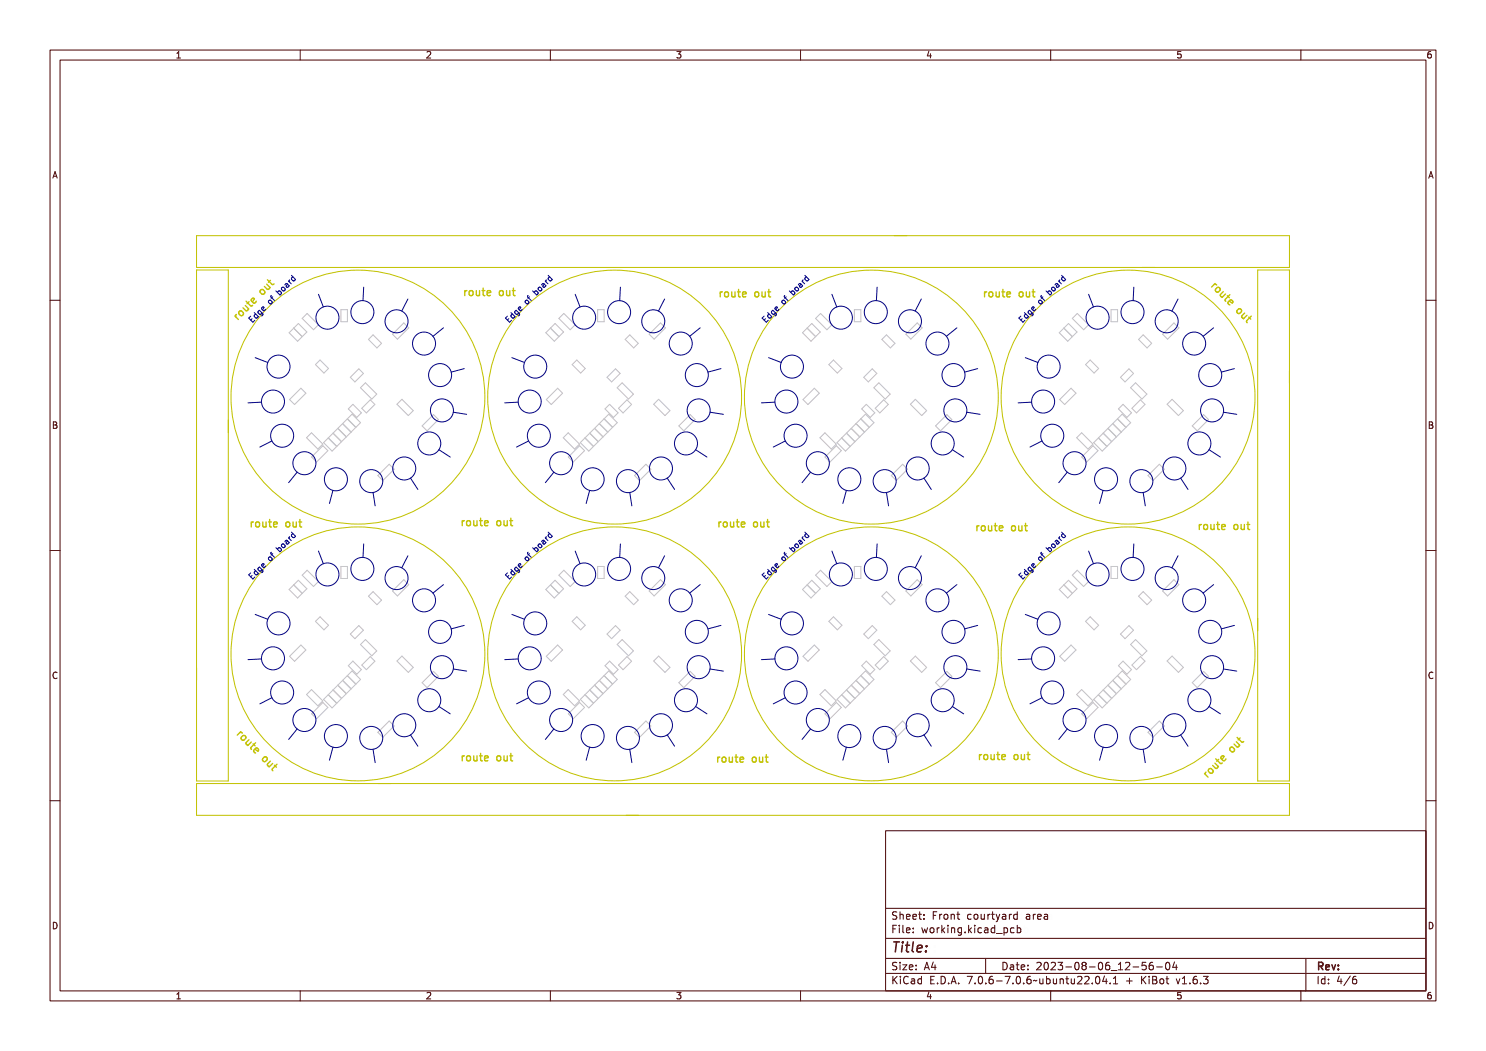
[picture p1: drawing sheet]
<svg xmlns="http://www.w3.org/2000/svg" width="297mm" height="210mm" viewBox="0 0 297 210" stroke-linecap="round" stroke-linejoin="round" font-family="sans-serif">
<defs><g id="words">
<text font-size="2.7" fill="#480000" x="178" y="190.3">Title:</text>
<g font-size="2" fill="#c2c200">
<text x="92.4" y="59">route out</text>
<text x="143.4" y="59.3">route out</text>
<text x="196.3" y="59.3">route out</text>
<text x="241.8" y="57" transform="rotate(45 241.8 57)">route out</text>
<text x="49.7" y="105.2">route out</text>
<text x="91.9" y="105">route out</text>
<text x="143.2" y="105.2">route out</text>
<text x="194.7" y="106">route out</text>
<text x="239.2" y="105.8">route out</text>
<text x="46.9" y="146.7" transform="rotate(45 46.9 146.7)">route out</text>
<text x="91.9" y="152">route out</text>
<text x="142.9" y="152.2">route out</text>
<text x="195.2" y="151.7">route out</text>
<text x="241.2" y="155.8" transform="rotate(-45 241.2 155.8)">route out</text>
</g>
<text font-size="2" fill="#000084" x="47.4" y="64.4" transform="rotate(-45 47.4 64.4)">route out</text>
<g font-size="2" fill="#480000">
<text x="178" y="183.7">Sheet: Front courtyard area</text>
<text x="178" y="186.5">File: working.kicad_pcb</text>
<text x="178" y="193.9">Size: A4</text>
<text x="178" y="196.6">KiCad E.D.A. 7.0.6-7.0.6~ubuntu22.04.1 + KiBot v1.6.3</text>
<text x="200" y="193.9">Date: 2023-08-06_12-56-04</text>
<text x="263" y="196.6">Id: 4/6</text>
<text x="263" y="193.9">Rev:</text>
</g>
<g font-size="1.7" fill="#480000">
<text x="35" y="11.7">1</text>
<text x="85" y="11.7">2</text>
<text x="135" y="11.7">3</text>
<text x="185" y="11.7">4</text>
<text x="235" y="11.7">5</text>
<text x="285" y="11.7">6</text>
<text x="10.5" y="35.7">A</text>
<text x="285.5" y="35.7">A</text>
<text x="10.5" y="85.6">B</text>
<text x="285.5" y="85.6">B</text>
<text x="10.5" y="135.7">C</text>
<text x="285.5" y="135.7">C</text>
<text x="10.5" y="185.6">D</text>
<text x="285.5" y="185.6">D</text>
<text x="35" y="199.7">1</text>
<text x="85" y="199.7">2</text>
<text x="135" y="199.7">3</text>
<text x="185" y="199.7">4</text>
<text x="235" y="199.7">5</text>
<text x="285" y="199.7">6</text>
</g>
</g></defs>
<g fill="none" stroke="#c2c2c2" stroke-width=".2">
<path d="M57.8 66.5l1.8-1.9 1.7 1.7-1.8 1.9zM58.7 65.6l1.7 1.7M60.1 77.6l1 1-2.2 2.2-1-1zM61.4 62.6l2.2 2.3-.9 1-2.3-2.3zM64 71.9l1.7 1.7-1 1-1.7-1.7zM68.1 61.9h1.3v2.4h-1.3zM71.7 73.7l.9 .9-1.7 1.7-.9-.9zM73 76.5l2.3 2.3-1 .9-2.3-2.2zM74 79.9l.9 .9-1.7 1.7-.9-.9zM74.6 66.9l1.7 1.7-1 .9-1.7-1.7zM78.4 66.8l2.3-2.3 1 1-2.3 2.3zM80.3 79.8l2.3 2.3-1 .9-2.3-2.2z"/>
<path d="M109.1 66.5l1.8-1.9 1.7 1.7-1.8 1.9zM110 65.6l1.7 1.7M111.5 77.6l.9 1-2.2 2.2-1-1zM111.7 63.6l1-1 2.3 2.3-1 1zM115.3 71.9l1.7 1.7-.9 1-1.7-1.7zM119.4 61.9h1.3v2.4h-1.3zM121.3 75.4l1.7-1.7 .9 .9-1.7 1.7zM124.3 76.5l2.3 2.3-1 .9-2.2-2.2zM125 67.8l.9-.9 1.7 1.7-1 .9zM129.8 66.8l2.2-2.3 1 1-2.3 2.3zM131.6 79.8l2.3 2.3-1 .9-2.2-2.2zM160.4 66.5l1.8-1.9 1.7 1.7-1.8 1.9z"/>
<path d="M161.3 65.6l1.7 1.7M162.8 77.6l.9 1-2.2 2.2-1-1zM164 62.6l2.3 2.3-1 1-2.3-2.3zM166.6 71.9l1.7 1.7-.9 1-1.7-1.7zM170.8 61.9h1.3v2.4h-1.3zM172.6 75.4l1.7-1.7 1 .9-1.7 1.7zM175.7 76.5l2.2 2.3-1 .9-2.2-2.2zM176.6 79.9l.9 .9-1.7 1.7-.9-.9zM177.2 66.9l1.7 1.7-.9 .9-1.7-1.7zM181.1 66.8l2.2-2.3 1 1-2.3 2.3zM211.7 66.5l1.9-1.9 1.7 1.7-1.9 1.9zM212.6 65.6l1.7 1.7"/>
<path d="M214.1 77.6l1 1-2.3 2.2-1-1zM215.3 62.6l2.3 2.3-1 1-2.3-2.3zM217 72.9l.9-1 1.7 1.7-.9 1zM222.1 61.9h1.3v2.4h-1.3zM225.6 73.7l1 .9-1.7 1.7-1-.9zM227 76.5l2.2 2.3-1 .9-2.2-2.2zM227.6 67.8l.9-.9 1.7 1.7-.9 .9zM232.4 66.8l2.2-2.3 1 1-2.2 2.3zM234.3 79.8l2.2 2.3-1 .9-2.2-2.2zM62.3 86.5l2.2 2.2-1 1-2.2-2.2zM62.3 91.3l2.2-2.2 1 1-2.2 2.2zM66.5 86.6l1.7 1.7-1.8 1.8-1.7-1.7 .9-.9 1.7 1.7"/>
<path d="M66.6 86.5l1.7 1.7 3.8-3.7-1.7-1.7-4.8 4.7 1.7 1.7M67.5 85.6l1.7 1.7M68.5 84.7l1.7 1.7M68.5 84.6l1.7 1.7M69.4 83.7l1.7 1.7M69.6 81.7l.9-.9 1.7 1.7-.9 .9zM75.5 95l2.3-2.2 1 1-2.3 2.2zM84.4 85.1l2.2-2.3 1 1-2.2 2.3zM113.6 86.5l2.2 2.2-1 1-2.2-2.2zM113.6 91.3l2.3-2.2 .9 1-2.2 2.2zM116.9 87.5l1.7 1.7M117.9 86.6l1.7 1.7"/>
<path d="M117.9 86.5l1.7 1.7M118.8 85.6l1.7 1.7-1.7-1.7M119.8 84.7l1.7 1.7M119.8 84.6l1.7 1.7M120.7 83.7l1.7 1.7M120.8 83.7l1.6 1.7M120.9 81.7l.9-.9 1.7 1.7-.9 .9zM121.7 82.8l1.7 1.7-5.7 5.6-1.7-1.7zM123.6 81.6l1.7-1.7 .9 .9-1.7 1.7zM126.8 95l2.3-2.2 1 1-2.3 2.2zM135.7 85.1l2.2-2.3 1 1-2.2 2.3zM163.9 87.5l1-1 2.2 2.2-1 1z"/>
<path d="M164.9 91.3l2.3-2.2 .9 1-2.2 2.2zM168.2 87.5l1.7 1.7M169.2 86.6l1.7 1.7M169.2 86.5l1.7 1.7M170.1 85.6l1.7 1.7-1.6-1.7 2.8-2.8 1.7 1.7-5.7 5.6-1.7-1.7zM171.1 84.7l1.7 1.7M172.1 83.7l1.7 1.7-1.8-1.7M172.2 81.7l.9-.9 1.7 1.7-.9 .9zM178.1 95l2.3-2.2 1 1-2.3 2.2zM182 80.8l.9-1 2.3 2.3-1 .9zM189.3 82.8l.9 1-2.2 2.3-1-1zM215.2 87.5l1-1 2.2 2.2-.9 1z"/>
<path d="M216.2 91.3l2.3-2.2 1 1-2.3 2.2zM220.5 86.6l1.7 1.7M220.5 86.5l1.7 1.7M221.2 89.2l-1.6-1.7 4.7-4.7 1.7 1.7-5.7 5.6-1.7-1.7 .9-.9 1.7 1.7M221.4 85.6l1.7 1.7M221.5 85.6l1.7 1.7M222.4 84.6l1.7 1.7M223.3 83.7l1.7 1.7M223.5 81.7l1-.9 1.7 1.7-1 .9zM226.2 81.6l1.7-1.7 .9 .9-1.6 1.7zM229.4 95l2.3-2.2 1 1-2.3 2.2zM238.3 85.1l2.3-2.3 .9 1-2.2 2.3z"/>
<path d="M58.7 116.9l1.7 1.7M59.6 115.9l1.7 1.7-1.8 1.9-1.7-1.7zM60.4 114.9l1-1 2.2 2.3-.9 1zM68.1 113.2h1.3v2.4h-1.3zM74.6 118.2l1.7 1.7-1 .9-1.7-1.7zM78.4 118.1l2.3-2.3 1 1-2.3 2.3zM109.1 117.8l1.8-1.9 1.7 1.7-1.8 1.9zM110 116.9l1.7 1.7M111.7 114.9l1-1 2.3 2.3-1 1zM119.4 113.2h1.3v2.4h-1.3zM125 119.1l.9-.9 1.7 1.7-1 .9zM129.8 118.1l2.2-2.3 1 1-2.3 2.3z"/>
<path d="M160.4 117.8l1.8-1.9 1.7 1.7-1.8 1.9zM161.3 116.9l1.7 1.7M164 113.9l2.3 2.3-1 1-2.3-2.3zM170.8 113.2h1.3v2.4h-1.3zM177.2 118.2l1.7 1.7-.9 .9-1.7-1.7zM181.1 118.1l2.2-2.3 1 1-2.3 2.3zM211.7 117.8l1.9-1.9 1.7 1.7-1.9 1.9zM212.6 116.9l1.7 1.7M215.3 113.9l2.3 2.3-1 1-2.3-2.3zM222.1 113.2h1.3v2.4h-1.3zM227.6 119.1l.9-.9 1.7 1.7-.9 .9zM232.4 118.1l2.2-2.3 1 1-2.2 2.3z"/>
<path d="M60.1 128.9l1 1-2.2 2.2-1-1zM61.3 138.8l1-1 2.2 2.2-1 1zM64 123.2l1.7 1.7-1 1-1.7-1.7zM64.7 139.8l5.7-5.7 1.7 1.7-5.7 5.7zM65.6 138.8l1.7 1.7M66.5 137.9l1.7 1.7M66.6 137.8l1.7 1.7M67.5 136.9l1.7 1.7M68.5 136l1.7 1.7M68.5 135.9l1.7 1.7M69.4 135l1.7 1.7M69.6 133l.9-.9 1.7 1.7-.9 .9z"/>
<path d="M71.7 125l.9 .9-1.7 1.7-.9-.9zM72 128.8l1-1 2.3 2.3-1 .9zM74 131.2l.9 .9-1.7 1.7-.9-.9zM80.3 131.1l2.3 2.3-1 .9-2.3-2.2zM84.4 136.4l2.2-2.2 1 .9-2.2 2.3zM109.2 131.1l2.3-2.2 .9 1-2.2 2.2zM113.6 137.8l2.2 2.2-1 1-2.2-2.2zM114.4 124.2l.9-1 1.7 1.7-.9 1zM117.9 137.9l-1.9 1.9 1.7 1.7 .9-1-1.7-1.7M117.9 137.8l3.8-3.7 1.7 1.7-4.8 4.7-1.7-1.7M117.9 137.8l1.7 1.7M118.8 136.9l1.7 1.7"/>
<path d="M119.8 136l1.7 1.7M119.8 135.9l1.7 1.7M120.7 135l1.7 1.7M120.8 135l1.6 1.7M120.9 133l.9-.9 1.7 1.7-.9 .9zM121.3 126.7l1.7-1.7 .9 .9-1.7 1.7zM123.4 128.8l.9-1 2.3 2.3-1 .9zM123.6 132.9l1.7-1.7 .9 .9-1.7 1.7zM131.6 131.1l2.3 2.3-1 .9-2.2-2.2zM135.7 136.4l2.2-2.2 1 .9-2.2 2.3zM162.8 128.9l.9 1-2.2 2.2-1-1zM163.9 138.8l1-1 2.2 2.2-1 1z"/>
<path d="M165.7 124.2l.9-1 1.7 1.7-.9 1zM168.2 138.8l1.7 1.7M169.2 137.8l1.7 1.7M170.2 136.9l1.6 1.7M171.1 136l1.7 1.7M172.2 133l.9-.9 1.7 1.7-.9 .9zM172.6 126.7l1.7-1.7 1 .9-1.7 1.7zM173.8 136.7l-1.7-1.7 .9-.9 1.7 1.7-5.7 5.7-1.7-1.7 4.7-4.8 1.7 1.7M174.7 128.8l1-1 2.2 2.3-1 .9zM176.6 131.2l.9 .9-1.7 1.7-.9-.9zM182 132.1l.9-1 2.3 2.3-1 .9zM189.3 134.2l.9 .9-2.2 2.3-1-1z"/>
<path d="M214.1 128.9l1 1-2.3 2.2-1-1zM215.2 138.8l1-1 2.2 2.2-.9 1zM217 124.2l.9-1 1.7 1.7-.9 1zM220.5 137.9l1.7 1.7-1 .9-1.6-1.7M220.5 137.8l1.7 1.7 3.8-3.7-1.7-1.7-5.7 5.7 1.7 1.7 .9-1-1.7-1.7M221.4 136.9l1.7 1.7M221.5 136.9l1.7 1.7M222.4 135.9l1.7 1.7M223.3 135l1.7 1.7M223.4 135l1.7 1.7M223.5 133l1-.9 1.7 1.7-1 .9zM225.6 125l1 .9-1.7 1.7-1-.9z"/>
<path d="M226 128.8l1-1 2.2 2.3-1 .9zM226.2 132.9l1.7-1.7 .9 .9-1.6 1.7zM234.3 131.1l2.2 2.3-1 .9-2.2-2.2zM238.3 136.4l2.3-2.2 .9 .9-2.2 2.3zM62.3 142.6l2.2-2.2 1 1-2.2 2.2zM75.5 146.3l2.3-2.2 1 1-2.3 2.2zM113.6 142.6l2.3-2.2 .9 1-2.2 2.2zM126.8 146.3l2.3-2.2 1 1-2.3 2.2zM167.2 140.4l.9 1-2.2 2.2-1-1zM178.1 146.3l2.3-2.2 1 1-2.3 2.2zM216.2 142.6l2.3-2.2 1 1-2.3 2.2zM229.4 146.3l2.3-2.2 1 1-2.3 2.2z"/>
</g>
<g fill="none" stroke="#c2c200" stroke-width=".2">
<path d="M39.3 47.1h218.4v6.3h-218.4zM39.3 54h6.3v102.1h-6.3zM251.4 54h6.3v102.1h-6.3zM39.3 156.6h218.4v6.3h-218.4z"/>
<circle cx="71.5" cy="79.4" r="25.4"/>
<circle cx="122.8" cy="79.4" r="25.4"/>
<circle cx="174.2" cy="79.4" r="25.4"/>
<circle cx="225.5" cy="79.4" r="25.4"/>
<circle cx="71.5" cy="130.7" r="25.4"/>
<circle cx="122.8" cy="130.7" r="25.4"/>
<circle cx="174.2" cy="130.7" r="25.4"/>
<circle cx="225.5" cy="130.7" r="25.4"/>
</g>
<g fill="none" stroke="#c2c200" stroke-width=".27">
<path d="M50.5 59.7a.49 .49 0 0 1 .8 .1l-.6 .6a.42 .42 0 0 0 .5 0 .42 .42 0 0 0 .2-.4 .47 .47 0 0 1-.1 .5 .47 .47 0 0 1-.5 .1l-.4-.4zM50.6 59.8l.2-.1 .2 .1-.4 .4zM52.3 58.1a.39 .39 0 0 1 .6 .1 .39 .39 0 0 1-.2 .6l-.4-.3zM52.8 57.4l.1-.1 .6 .6h.2l.1-.4-.6-.5 .2-.2 .7 .8-.1 .2-.1-.2a.36 .36 0 0 1-.2 .5 .36 .36 0 0 1-.4-.2zM53.7 56.1l.2 .2 .3-.3 .1 .1-.3 .3 .5 .5 .4-.2 .1 .1-.4 .3-.7-.6-.2 .2-.1-.1 .2-.2-.2-.2zM92.7 57.9h.2v.2l.1-.1a.28 .28 0 0 1 .3-.1 .28 .28 0 0 1 .2 .2 .36 .36 0 0 0-.4 0 .36 .36 0 0 0-.2 .4v.5h-.2zM94 58.2l.1-.1a.4 .4 0 0 1 .4 .4 .4 .4 0 0 1-.4 .4l-.2-.2zM95 57.9h.2v.8l.2 .2 .2-.2 .1-.8h.1v1.1h-.1v-.1a.36 .36 0 0 1-.5 .1 .36 .36 0 0 1-.2-.4zM96.4 57.6h.2v.3h.4v.2h-.4v.7l.4 .1v.1h-.4l-.1-.2-.1-.7h-.3v-.2h.3zM97.5 58a.49 .49 0 0 1 .6-.1 .49 .49 0 0 1 .2 .6h-.8a.42 .42 0 0 0 .3 .4 .42 .42 0 0 0 .5-.1 .48 .48 0 0 1-.5 .3 .48 .48 0 0 1-.4-.3zM97.6 58.1h.4l.1 .3h-.6zM100 58.2l.1-.1a.4 .4 0 0 1 .4 .4 .4 .4 0 0 1-.4 .4l-.1-.2z"/>
<path d="M101.1 57.9h.1l.1 .8 .2 .2 .2-.2v-.8h.2v1.1h-.2v-.1a.36 .36 0 0 1-.4 .1 .36 .36 0 0 1-.2-.4zM102.5 57.6h.2v.3h.4v.2h-.4v.7l.4 .1v.1h-.4l-.2-.2v-.7h-.3v-.2h.3zM143.8 58.2h.2v.2v-.1a.28 .28 0 0 1 .3-.2 .28 .28 0 0 1 .3 .3 .36 .36 0 0 0-.4 0 .36 .36 0 0 0-.2 .3v.6h-.2zM145 58.4l.1-.1a.4 .4 0 0 1 .4 .4 .4 .4 0 0 1-.4 .4l-.1-.2zM146 58.2h.2v.8l.2 .1 .3-.2v-.7h.2v1.1h-.2v-.2a.36 .36 0 0 1-.4 .2 .36 .36 0 0 1-.3-.4zM147.5 57.9h.2v.3h.4v.1h-.4v.7l.4 .1v.2h-.4l-.2-.2v-.8h-.3v-.1h.3zM148.5 58.3a.49 .49 0 0 1 .6-.1 .49 .49 0 0 1 .3 .6h-.8a.42 .42 0 0 0 .3 .4 .42 .42 0 0 0 .4-.2 .48 .48 0 0 1-.4 .3 .48 .48 0 0 1-.4-.3zM148.7 58.4l.3-.1 .2 .3h-.6zM151.1 58.4l.1-.1a.4 .4 0 0 1 .4 .4 .4 .4 0 0 1-.4 .4l-.2-.2zM152.1 58.2h.2v.8l.2 .1 .3-.2v-.7h.2v1.1h-.2v-.2a.36 .36 0 0 1-.5 .2 .36 .36 0 0 1-.2-.4zM153.6 57.9h.1v.3h.4v.1h-.4v.7l.4 .1v.2h-.3l-.2-.2v-.8h-.3v-.1h.3zM196.6 58.2h.2v.2l.1-.1a.28 .28 0 0 1 .3-.2 .28 .28 0 0 1 .2 .3 .36 .36 0 0 0-.4 0 .36 .36 0 0 0-.2 .3v.6h-.2z"/>
<path d="M197.9 58.4l.1-.1a.4 .4 0 0 1 .4 .4 .4 .4 0 0 1-.4 .4l-.2-.2zM198.9 58.2h.2v.8l.2 .1 .2-.2v-.7h.2v1.1h-.2v-.2a.36 .36 0 0 1-.4 .2 .36 .36 0 0 1-.2-.4zM200.3 57.9h.2v.3h.4v.1h-.4v.7l.4 .1v.2h-.4l-.2-.2v-.8h-.3v-.1h.3zM201.4 58.3a.49 .49 0 0 1 .6-.1 .49 .49 0 0 1 .2 .6h-.8a.42 .42 0 0 0 .3 .4 .42 .42 0 0 0 .5-.2 .48 .48 0 0 1-.5 .3 .48 .48 0 0 1-.4-.3zM201.5 58.4l.4-.1 .1 .3h-.6zM203.9 58.4l.1-.1a.4 .4 0 0 1 .4 .4 .4 .4 0 0 1-.4 .4l-.1-.2zM204.9 58.2h.2v.8l.2 .1 .3-.2v-.7h.2v1.1h-.2v-.2a.36 .36 0 0 1-.4 .2 .36 .36 0 0 1-.3-.4zM206.4 57.9h.2v.3h.4v.1h-.4v.7l.4 .1v.2h-.4l-.2-.2v-.8h-.3v-.1h.3zM242.1 57.2l.8-.8 .1 .2-.2 .1h.1a.29 .29 0 0 1 .4 .1 .29 .29 0 0 1-.1 .3 .37 .37 0 0 0-.2-.3 .37 .37 0 0 0-.4 .1l-.4 .4zM243.3 57.6l.4-.1a.4 .4 0 0 1 0 .5 .4 .4 0 0 1-.6 0zM244 58.5l.5-.5 .1 .2-.6 .5 .1 .4 .3-.1 .5-.5 .1 .1-.7 .8-.2-.1 .2-.1a.36 .36 0 0 1-.5-.2 .36 .36 0 0 1 .2-.5zM245.2 58.9l.1-.1 .2 .2 .2-.2 .1 .2-.2 .2 .3 .3-.1 .1-.3-.3-.5 .5 .2 .3-.1 .1-.3-.4 .6-.7z"/>
<path d="M47.3 62.9l.2-.1 .1 .1a.36 .36 0 0 0-.3 .3 .36 .36 0 0 0 .1 .4l.4 .4-.1 .1-.8-.8 .1-.1 .2 .2zM48 62.4a.39 .39 0 0 1 .6 .1 .39 .39 0 0 1-.2 .6l-.4-.4zM48.5 61.7l.1-.1 .6 .6 .3-.1v-.3l-.5-.5 .1-.2 .8 .8-.2 .1-.1-.1a.36 .36 0 0 1-.2 .5 .36 .36 0 0 1-.4-.2zM49.4 60.4l.2 .2 .3-.3 .1 .1-.3 .3 .5 .5 .4-.2 .1 .1-.4 .3-.7-.6-.2 .2-.1-.1 .2-.2-.2-.2zM245.7 60.1a.5 .5 0 0 1 .8-.1 .5 .5 0 0 1-.1 .8l-.6-.6a.42 .42 0 0 0-.1 .5 .42 .42 0 0 0 .5 .3 .47 .47 0 0 1-.5-.1 .47 .47 0 0 1-.1-.6zM245.9 60.2a.3 .3 0 0 1 .5-.1 .3 .3 0 0 1 0 .5zM247.6 61.9l.4-.1a.4 .4 0 0 1 0 .5 .4 .4 0 0 1-.6 0zM248.3 62.8l.4-.5 .2 .1-.6 .6 .1 .3h.3l.5-.5 .1 .1-.7 .8-.2-.1 .1-.2a.36 .36 0 0 1-.4-.2 .36 .36 0 0 1 .2-.4zM249.4 63.2l.1-.1 .3 .2 .2-.2 .1 .1-.2 .3 .3 .3-.1 .1-.3-.3-.5 .5 .2 .3-.1 .1-.3-.4 .6-.7zM50.1 104.1h.1v.3l.1-.1a.28 .28 0 0 1 .3-.2 .28 .28 0 0 1 .2 .3 .36 .36 0 0 0-.4-.1 .36 .36 0 0 0-.2 .4v.5h-.1zM51.3 104.4l.1-.1a.4 .4 0 0 1 .4 .4 .4 .4 0 0 1-.4 .4l-.1-.2zM52.3 104.1h.2v.9l.2 .1 .3-.2v-.8h.2v1.1h-.2v-.1a.36 .36 0 0 1-.5 .1 .36 .36 0 0 1-.2-.4z"/>
<path d="M53.8 103.8h.1v.3h.5v.2h-.5l.1 .7 .4 .1v.1h-.4l-.2-.1v-.8h-.3v-.2h.3zM54.8 104.3a.49 .49 0 0 1 .6-.1 .49 .49 0 0 1 .3 .5h-.8a.42 .42 0 0 0 .2 .4 .42 .42 0 0 0 .5-.1 .48 .48 0 0 1-.4 .3 .48 .48 0 0 1-.5-.3zM55 104.4l.3-.1 .2 .3h-.6zM57.4 104.4l.1-.1a.4 .4 0 0 1 .4 .4 .4 .4 0 0 1-.4 .4l-.2-.2zM58.4 104.1h.2v.9l.2 .1 .2-.2v-.8h.2v1.1h-.2v-.1a.36 .36 0 0 1-.4 .1 .36 .36 0 0 1-.2-.4zM59.8 103.8h.2v.3h.4v.2h-.4v.7l.4 .1v.1h-.4l-.2-.1v-.8h-.3v-.2h.3zM92.2 103.9h.2v.2l.1-.1a.28 .28 0 0 1 .3-.2 .28 .28 0 0 1 .2 .3 .36 .36 0 0 0-.4 0 .36 .36 0 0 0-.2 .3v.6h-.2zM93.5 104.1l.1-.1a.4 .4 0 0 1 .4 .4 .4 .4 0 0 1-.4 .4l-.2-.2zM94.5 103.9h.2v.8l.2 .2 .2-.2v-.8h.2v1.1h-.2v-.2a.36 .36 0 0 1-.4 .2 .36 .36 0 0 1-.2-.4zM95.9 103.6h.2v.3h.4v.1h-.4v.7l.4 .1v.2h-.4l-.2-.2v-.8h-.3v-.1h.3zM97 104a.49 .49 0 0 1 .6-.1 .49 .49 0 0 1 .2 .6h-.8a.42 .42 0 0 0 .3 .4 .42 .42 0 0 0 .5-.1 .48 .48 0 0 1-.5 .2 .48 .48 0 0 1-.4-.3zM97.1 104.1l.4-.1 .1 .3h-.6z"/>
<path d="M99.5 104.1l.1-.1a.4 .4 0 0 1 .4 .4 .4 .4 0 0 1-.4 .4l-.1-.2zM100.5 103.9h.2v.8l.2 .2 .3-.2v-.8h.2v1.1h-.2v-.2a.36 .36 0 0 1-.4 .2 .36 .36 0 0 1-.3-.4zM102 103.6h.2v.3h.4v.1h-.4v.7l.4 .1v.2h-.4l-.2-.2v-.8h-.3v-.1h.3zM143.5 104.1h.2v.3l.1-.1a.28 .28 0 0 1 .3-.2 .28 .28 0 0 1 .2 .3 .36 .36 0 0 0-.4-.1 .36 .36 0 0 0-.2 .4v.5h-.2zM144.8 104.4l.1-.1a.4 .4 0 0 1 .4 .4 .4 .4 0 0 1-.4 .4l-.2-.2zM145.8 104.1h.2v.9l.2 .1 .2-.2 .1-.8h.1v1.1h-.1v-.1a.36 .36 0 0 1-.5 .1 .36 .36 0 0 1-.2-.4zM147.2 103.8h.2v.3h.4v.2h-.4v.7l.4 .1v.1h-.4l-.1-.1-.1-.8h-.3v-.2h.3zM148.3 104.3a.49 .49 0 0 1 .6-.1 .49 .49 0 0 1 .2 .5h-.8a.42 .42 0 0 0 .3 .4 .42 .42 0 0 0 .5-.1 .48 .48 0 0 1-.5 .3 .48 .48 0 0 1-.4-.3zM148.4 104.4l.4-.1 .1 .3h-.6zM150.8 104.4l.1-.1a.4 .4 0 0 1 .4 .4 .4 .4 0 0 1-.4 .4l-.1-.2zM151.9 104.1h.1l.1 .9 .2 .1 .2-.2v-.8h.2v1.1h-.2v-.1a.36 .36 0 0 1-.4 .1 .36 .36 0 0 1-.2-.4zM153.3 103.8h.2v.3h.4v.2h-.4v.7l.4 .1v.1h-.4l-.2-.1v-.8h-.3v-.2h.3z"/>
<path d="M195.1 104.9h.2v.2v-.1a.28 .28 0 0 1 .3-.1 .28 .28 0 0 1 .3 .2 .36 .36 0 0 0-.4 0 .36 .36 0 0 0-.2 .4v.5h-.2zM196.3 105.1h.1a.4 .4 0 0 1 .4 .4 .4 .4 0 0 1-.4 .4l-.1-.3zM197.4 104.9h.1v.8l.2 .2 .3-.2v-.8h.2v1.1h-.2v-.2a.36 .36 0 0 1-.4 .2 .36 .36 0 0 1-.2-.4zM198.8 104.6h.2v.3h.4v.1h-.4v.7l.4 .2v.1h-.4l-.2-.2v-.8h-.3v-.1h.3zM199.8 105a.49 .49 0 0 1 .7-.1 .49 .49 0 0 1 .2 .6h-.8a.42 .42 0 0 0 .3 .4 .42 .42 0 0 0 .4-.1 .48 .48 0 0 1-.4 .2 .48 .48 0 0 1-.4-.2zM200 105.1h.3l.2 .3h-.6zM202.4 105.1h.1a.4 .4 0 0 1 .4 .4 .4 .4 0 0 1-.4 .4l-.1-.3zM203.4 104.9h.2v.8l.2 .2 .3-.2v-.8h.2v1.1h-.2v-.2a.36 .36 0 0 1-.5 .2 .36 .36 0 0 1-.2-.4zM204.9 104.6h.1v.3h.5v.1h-.5l.1 .7 .4 .2v.1h-.4l-.2-.2v-.8h-.3v-.1h.3zM239.5 104.7h.2v.2l.1-.1a.28 .28 0 0 1 .3-.2 .28 .28 0 0 1 .2 .3 .36 .36 0 0 0-.4-.1 .36 .36 0 0 0-.2 .4v.6h-.2zM240.8 104.9l.1-.1a.4 .4 0 0 1 .4 .4 .4 .4 0 0 1-.4 .4l-.2-.2zM241.8 104.7h.2v.8l.2 .1 .2-.2 .1-.7h.1v1.1h-.1v-.2a.36 .36 0 0 1-.5 .2 .36 .36 0 0 1-.2-.5z"/>
<path d="M243.2 104.3h.2v.4h.4v.1h-.4v.7l.4 .1v.2l-.4-.1-.1-.1-.1-.8h-.3v-.1h.3zM244.3 104.8a.49 .49 0 0 1 .6-.1 .49 .49 0 0 1 .2 .5h-.8a.42 .42 0 0 0 .3 .4 .42 .42 0 0 0 .5-.1 .48 .48 0 0 1-.4 .3 .48 .48 0 0 1-.5-.3zM244.5 104.9l.3-.1 .2 .3h-.6zM246.9 104.9v-.1a.4 .4 0 0 1 .4 .4 .4 .4 0 0 1-.4 .4l-.1-.2zM247.9 104.7h.1l.1 .8 .2 .1 .2-.2v-.7h.2v1.1h-.2v-.2a.36 .36 0 0 1-.4 .2 .36 .36 0 0 1-.2-.5zM249.3 104.3h.2v.4h.4v.1h-.4v.7l.4 .1v.2l-.4-.1-.2-.1v-.8h-.3v-.1h.3zM47.2 146.9l.7-.8 .2 .2-.2 .1h.1a.29 .29 0 0 1 .3 .1 .29 .29 0 0 1 0 .3 .37 .37 0 0 0-.2-.3 .37 .37 0 0 0-.4 .2l-.4 .3zM48.4 147.4l.4-.2a.4 .4 0 0 1 0 .6 .4 .4 0 0 1-.6 0zM49.1 148.2l.4-.5 .2 .2-.6 .5 .1 .4 .2-.1 .6-.5 .1 .1-.8 .8-.1-.1 .1-.1a.36 .36 0 0 1-.4-.2 .36 .36 0 0 1 .2-.5zM50.2 148.6l.1-.1 .2 .3 .3-.3 .1 .2-.2 .2 .3 .3-.1 .1-.3-.3-.5 .5 .2 .4h-.1l-.3-.4 .5-.6zM50.8 149.8a.5 .5 0 0 1 .8-.1 .5 .5 0 0 1-.1 .8l-.6-.5a.42 .42 0 0 0-.1 .4 .42 .42 0 0 0 .4 .3 .47 .47 0 0 1-.5-.1 .47 .47 0 0 1-.1-.5zM51 149.9a.3 .3 0 0 1 .5-.1 .3 .3 0 0 1-.1 .5z"/>
<path d="M52.7 151.6l.4-.1a.4 .4 0 0 1 0 .5 .4 .4 0 0 1-.6 0zM53.8 152l.1 .2-.5 .5v.3h.3l.6-.5 .1 .1-.8 .8-.1-.1 .1-.1a.36 .36 0 0 1-.4-.2 .36 .36 0 0 1 .1-.5zM54.5 152.9l.1-.1 .2 .2 .3-.2 .1 .2-.2 .2 .3 .3-.1 .1-.3-.3-.4 .4-.1 .2 .2 .2-.1 .1-.3-.4 .5-.7zM92.2 150.9h.2v.2l.1-.1a.28 .28 0 0 1 .3-.2 .28 .28 0 0 1 .2 .3 .36 .36 0 0 0-.4 0 .36 .36 0 0 0-.2 .3v.6h-.2zM93.5 151.1l.1-.1a.4 .4 0 0 1 .4 .4 .4 .4 0 0 1-.4 .4l-.2-.2zM94.5 150.9h.2v.8l.2 .2 .2-.2v-.8h.2v1.1h-.2v-.2a.36 .36 0 0 1-.4 .2 .36 .36 0 0 1-.2-.4zM95.9 150.6h.2v.3h.4v.1h-.4v.7l.4 .1v.2h-.4l-.2-.2v-.8h-.3v-.1h.3zM97 151a.49 .49 0 0 1 .6-.1 .49 .49 0 0 1 .2 .6h-.8a.42 .42 0 0 0 .3 .4 .42 .42 0 0 0 .5-.2 .48 .48 0 0 1-.5 .3 .48 .48 0 0 1-.4-.3zM97.1 151.1l.4-.1 .1 .3h-.6zM99.5 151.1l.1-.1a.4 .4 0 0 1 .4 .4 .4 .4 0 0 1-.4 .4l-.1-.2zM100.5 150.9h.2v.8l.2 .2 .3-.2v-.8h.2v1.1h-.2v-.2a.36 .36 0 0 1-.4 .2 .36 .36 0 0 1-.3-.4zM102 150.6h.2v.3h.4v.1h-.4v.7l.4 .1v.2h-.4l-.2-.2v-.8h-.3v-.1h.3z"/>
<path d="M143.3 151.1h.2v.2v-.1a.28 .28 0 0 1 .3-.1 .28 .28 0 0 1 .3 .3 .36 .36 0 0 0-.5-.1 .36 .36 0 0 0-.1 .4v.5h-.2zM144.5 151.4l.1-.1a.4 .4 0 0 1 .4 .4 .4 .4 0 0 1-.4 .4l-.1-.2zM145.5 151.1h.2v.8l.2 .2 .3-.2v-.8h.2v1.1h-.2v-.1a.36 .36 0 0 1-.4 .1 .36 .36 0 0 1-.3-.4zM147 150.8h.2v.3h.4v.2h-.4v.7l.4 .1v.1h-.4l-.2-.2v-.7h-.3v-.2h.3zM148 151.3a.49 .49 0 0 1 .6-.1 .49 .49 0 0 1 .3 .5h-.8a.42 .42 0 0 0 .3 .4 .42 .42 0 0 0 .4-.1 .48 .48 0 0 1-.4 .3 .48 .48 0 0 1-.4-.3zM148.2 151.3h.3l.2 .3h-.6zM150.6 151.4l.1-.1a.4 .4 0 0 1 .4 .4 .4 .4 0 0 1-.4 .4l-.2-.2zM151.6 151.1h.2v.8l.2 .2 .2-.2 .1-.8h.1v1.1h-.1v-.1a.36 .36 0 0 1-.5 .1 .36 .36 0 0 1-.2-.4zM153 150.8h.2v.3h.4v.2h-.4v.7l.4 .1v.1h-.4l-.1-.2-.1-.7h-.3v-.2h.3zM195.6 150.6h.2v.2v-.1a.28 .28 0 0 1 .4-.1 .28 .28 0 0 1 .2 .2 .36 .36 0 0 0-.4 0 .36 .36 0 0 0-.2 .4v.5h-.2zM196.9 150.9v-.1a.4 .4 0 0 1 .4 .4 .4 .4 0 0 1-.4 .4l-.1-.2zM197.9 150.6h.1l.1 .8 .2 .2 .2-.2v-.8h.2v1.1h-.2v-.1a.36 .36 0 0 1-.4 .1 .36 .36 0 0 1-.2-.4z"/>
<path d="M199.3 150.3h.2v.3h.4v.2h-.4v.7l.4 .1v.1h-.4l-.2-.2v-.7h-.3v-.2h.3zM200.4 150.8a.49 .49 0 0 1 .6-.2 .49 .49 0 0 1 .2 .6h-.8a.42 .42 0 0 0 .3 .4 .42 .42 0 0 0 .4-.1 .48 .48 0 0 1-.4 .3 .48 .48 0 0 1-.4-.3zM200.5 150.8h.3l.2 .3h-.6zM202.9 150.9l.1-.1a.4 .4 0 0 1 .4 .4 .4 .4 0 0 1-.4 .4l-.1-.2zM203.9 150.6h.2v.8l.2 .2 .3-.2v-.8h.2v1.1h-.2v-.1a.36 .36 0 0 1-.5 .1 .36 .36 0 0 1-.2-.4zM205.4 150.3h.2v.3h.4v.2h-.4v.7l.4 .1v.1h-.4l-.2-.2v-.7h-.3v-.2h.3zM241.1 154.4l.2-.2 .1 .2a.36 .36 0 0 0-.3 .2 .36 .36 0 0 0 .1 .4l.4 .4-.1 .1-.8-.7 .1-.2 .2 .2zM241.8 153.8a.39 .39 0 0 1 .6 .1 .39 .39 0 0 1-.2 .6l-.4-.3zM242.3 153.2l.1-.2 .6 .6h.3v-.3l-.5-.6 .1-.1 .8 .8-.2 .1-.1-.1a.36 .36 0 0 1-.2 .4 .36 .36 0 0 1-.4-.1zM243.2 151.8l.2 .2 .3-.3 .1 .1-.3 .3 .5 .5 .4-.2 .1 .1-.4 .3-.7-.5-.2 .2-.1-.1 .2-.2-.2-.3zM244.3 151.1a.49 .49 0 0 1 .8 .1l-.6 .6a.42 .42 0 0 0 .5 .1 .42 .42 0 0 0 .2-.4 .47 .47 0 0 1-.1 .5 .47 .47 0 0 1-.5 .1l-.4-.5zM244.4 151.2l.2-.1 .2 .2-.4 .4z"/>
<path d="M246.1 149.5a.39 .39 0 0 1 .6 .2 .39 .39 0 0 1-.2 .5l-.4-.3zM246.6 148.9l.1-.1 .6 .5h.2l.1-.3-.6-.6 .2-.1 .7 .8-.1 .1-.1-.1a.36 .36 0 0 1-.2 .4 .36 .36 0 0 1-.4-.1zM247.5 147.5l.2 .2 .3-.3 .1 .1-.3 .3 .5 .5 .4-.2 .1 .1-.4 .3-.7-.5-.2 .2-.1-.1 .2-.2-.2-.3z"/>
<circle cx="52.5" cy="58.4" r=".53"/>
<circle cx="94.2" cy="58.4" r=".53"/>
<circle cx="100.2" cy="58.4" r=".53"/>
<circle cx="145.2" cy="58.7" r=".53"/>
<circle cx="151.3" cy="58.7" r=".53"/>
<circle cx="198.1" cy="58.7" r=".53"/>
<circle cx="204.1" cy="58.7" r=".53"/>
<circle cx="243.5" cy="57.8" r=".53"/>
<circle cx="48.3" cy="62.7" r=".53"/>
<circle cx="247.8" cy="62.1" r=".53"/>
<circle cx="51.5" cy="104.6" r=".53"/>
<circle cx="57.6" cy="104.6" r=".53"/>
<circle cx="93.7" cy="104.4" r=".53"/>
<circle cx="99.7" cy="104.4" r=".53"/>
<circle cx="145" cy="104.6" r=".53"/>
<circle cx="151" cy="104.6" r=".53"/>
<circle cx="196.5" cy="105.4" r=".53"/>
<circle cx="202.6" cy="105.4" r=".53"/>
<circle cx="241" cy="105.2" r=".53"/>
<circle cx="247" cy="105.2" r=".53"/>
<circle cx="48.6" cy="147.5" r=".53"/>
<circle cx="52.9" cy="151.8" r=".53"/>
<circle cx="93.7" cy="151.4" r=".53"/>
<circle cx="99.7" cy="151.4" r=".53"/>
<circle cx="144.7" cy="151.6" r=".53"/>
<circle cx="150.8" cy="151.6" r=".53"/>
<circle cx="197" cy="151.1" r=".53"/>
<circle cx="203.1" cy="151.1" r=".53"/>
<circle cx="242.1" cy="154.1" r=".53"/>
<circle cx="246.3" cy="149.8" r=".53"/>
</g>
<g fill="none" stroke="#000084" stroke-width=".2">
<path d="M54.1 59.3l-.1 .4 .1 .1 .2-.2 .1 .1-.2 .2 .5 .5-.1 .1-.5-.5-.1 .1-.1-.1 .1-.1-.1-.3zM55 58.5l.1-.1 .3 .3a.37 .37 0 0 1 .6-.2 .37 .37 0 0 1-.2 .7v.1zM55.1 58.1l.9 .9M55.5 58.5a.3 .3 0 0 1 .4 .1 .3 .3 0 0 1-.1 .5l-.3-.3zM55.7 58.2h.3l.2 .2v.3l-.3 .2M56.2 57.9a.3 .3 0 0 1 .4 .1 .3 .3 0 0 1-.2 .4l-.3-.2zM56.3 57.5l.4-.1 .3 .3v.3l-.5 .1-.2-.2zM56.7 57.2l.4-.1 .5 .4h-.2a.3 .3 0 0 1-.2 .4 .3 .3 0 0 1-.3-.1 .3 .3 0 0 1 .1-.4l.1-.1a.28 .28 0 0 0-.3-.1 .28 .28 0 0 0-.1 .3l-.1-.1zM57 57l.3-.4 .5 .5M57.5 56.8l-.3 .5 .3 .1 .3-.3M57.6 56.3h.2a.28 .28 0 0 0-.2 .3 .28 .28 0 0 0 .1 .3l.3 .3-.1 .1-.6-.6 .1-.2 .1 .2zM57.7 56.2l.5 .5"/>
<path d="M57.9 55.9l-.1 .4M58 55.5l.1-.1 .8 .8-.2 .1a.37 .37 0 0 1-.6 .1 .37 .37 0 0 1 .2-.6zM58.1 55.9a.3 .3 0 0 1 .5 .1 .3 .3 0 0 1-.2 .5l-.3-.3zM58.2 55l.9 .8M58.6 55.3l-.3 .2v.3l.4 .3 .3-.3M63.7 58.8l.9 2.5M72.7 57.4l-.2 2.7M81.5 59.7l-1.2 2.5M105.4 59.3l-.1 .4 .1 .1 .2-.2 .1 .1-.2 .2 .5 .5-.1 .1-.5-.5-.1 .1-.1-.1 .1-.1-.1-.3zM105.5 59v.4l.7 .7M105.8 59.3l-.3 .3M106.3 58.5l.1-.1 .3 .3a.37 .37 0 0 1 .6-.2 .37 .37 0 0 1-.2 .7v.1z"/>
<path d="M106.4 58.1l.9 .9M106.8 58.4l.3-.3 .4 .3v.3l-.3 .2M106.8 58.5a.3 .3 0 0 1 .5 .1 .3 .3 0 0 1-.2 .5l-.3-.3zM107.5 57.9a.3 .3 0 0 1 .4 .1 .3 .3 0 0 1-.1 .4l-.3-.2zM107.6 57.5l.4-.1 .3 .3v.3l-.5 .1-.2-.2zM108 57.2l.4-.1 .5 .4h-.2a.3 .3 0 0 1-.1 .4 .3 .3 0 0 1-.4-.1 .3 .3 0 0 1 .1-.4l.1-.1a.28 .28 0 0 0-.3-.1 .28 .28 0 0 0-.1 .3l-.1-.1zM108.3 57l.3-.4 .5 .5M108.8 56.8l-.3 .5 .3 .1 .3-.3M108.9 56.3h.2a.28 .28 0 0 0-.2 .3 .28 .28 0 0 0 .1 .3l.3 .3-.1 .1-.6-.6 .1-.2 .1 .2zM109 56.2l.5 .5M109.2 55.9l-.1 .4M109.3 55.5l.1-.1 .8 .8-.2 .1a.37 .37 0 0 1-.6 .1 .37 .37 0 0 1 .2-.6z"/>
<path d="M109.4 55.9a.3 .3 0 0 1 .5 .1 .3 .3 0 0 1-.2 .5l-.3-.3zM109.6 55l.8 .8M109.9 55.3l-.3 .4 .2 .4h.3l.2-.3M115 58.8l.9 2.5M124 57.4l-.1 2.7M132.8 59.7l-1.2 2.5M156.7 59.3v.4v.1l.3-.2v.1l-.2 .2 .6 .5-.1 .1-.6-.5-.1 .1-.1-.1 .1-.1-.1-.3zM156.9 59l-.1 .4 .7 .7M157.1 59.3l-.3 .3M157.6 58.5l.1-.1 .3 .3a.37 .37 0 0 1 .6-.2 .37 .37 0 0 1-.2 .7v.1zM157.8 58.1l.8 .9M158.1 58.4l.3-.3 .4 .3v.3l-.3 .2"/>
<path d="M158.1 58.5a.3 .3 0 0 1 .5 .1 .3 .3 0 0 1-.2 .5l-.3-.3zM158.8 57.9a.3 .3 0 0 1 .4 .1 .3 .3 0 0 1-.1 .4l-.3-.2zM158.9 57.5l.4-.1 .3 .3v.3l-.5 .1-.2-.2zM159.3 57.2l.4-.1 .5 .4h-.2a.3 .3 0 0 1-.1 .4 .3 .3 0 0 1-.4-.1 .3 .3 0 0 1 .1-.4l.1-.1a.28 .28 0 0 0-.3-.1 .28 .28 0 0 0-.1 .3l-.1-.1zM159.6 57l.3-.4 .5 .5M160.1 56.8l-.3 .5 .4 .1 .2-.3M160.2 56.3h.2a.28 .28 0 0 0-.2 .3 .28 .28 0 0 0 .1 .3l.3 .3-.1 .1-.6-.6 .1-.2 .1 .2zM160.3 56.2l.5 .5M160.5 55.9l-.1 .4M160.6 55.5l.1-.1 .8 .8-.1 .1a.37 .37 0 0 1-.7 .1 .37 .37 0 0 1 .2-.6zM160.7 55.9a.3 .3 0 0 1 .5 .1 .3 .3 0 0 1-.2 .5l-.3-.3zM160.9 55l.8 .8"/>
<path d="M161.2 55.3l-.3 .2v.3l.4 .3 .4-.3M166.3 58.8l.9 2.5M175.3 57.4l-.1 2.7M184.1 59.7l-1.2 2.5M208 59.3v.4l.1 .1 .2-.2v.1l-.2 .2 .6 .5-.1 .1-.6-.5-.1 .1-.1-.1 .2-.1-.2-.3zM208.2 59l-.1 .4 .7 .7M208.4 59.3l-.3 .3M208.9 58.5l.1-.1 .3 .3a.37 .37 0 0 1 .6-.2 .37 .37 0 0 1-.1 .7l-.1 .1zM209.1 58.1l.8 .9M209.4 58.4l.3-.3 .4 .3v.3l-.2 .2M209.4 58.5a.3 .3 0 0 1 .5 .1 .3 .3 0 0 1-.2 .5l-.3-.3zM210.1 57.9a.3 .3 0 0 1 .4 .1 .3 .3 0 0 1-.1 .4l-.3-.2z"/>
<path d="M210.2 57.5l.4-.1 .3 .3v.3l-.5 .1-.2-.2zM210.6 57.2l.4-.1 .5 .4h-.2a.3 .3 0 0 1-.1 .4 .3 .3 0 0 1-.4-.1 .3 .3 0 0 1 .1-.4l.1-.1a.28 .28 0 0 0-.3-.1 .28 .28 0 0 0-.1 .3l-.1-.1zM210.9 57l.3-.4 .5 .5M211.4 56.8l-.2 .5 .3 .1 .2-.3M211.5 56.3h.3a.28 .28 0 0 0-.3 .3 .28 .28 0 0 0 .1 .3l.3 .3-.1 .1-.6-.6 .1-.2 .1 .2zM211.6 56.2l.5 .5M211.8 55.9l-.1 .4M211.9 55.5l.1-.1 .8 .8-.1 .1a.37 .37 0 0 1-.7 .1 .37 .37 0 0 1 .2-.6zM212 55.9a.3 .3 0 0 1 .5 .1 .3 .3 0 0 1-.2 .5l-.3-.3zM212.2 55l.8 .8M212.5 55.3l-.3 .2v.3l.4 .3 .4-.3M217.6 58.8l.9 2.5"/>
<path d="M226.6 57.4l-.1 2.7M235.4 59.7l-1.2 2.5M49.7 63.8l.5-.5 .1 .1-.4 .4 .2 .2 .4-.3 .1 .1-.4 .3 .3 .3 .4-.3h.1l-.5 .5zM50.7 62.8l.1-.1 .8 .8h-.1a.37 .37 0 0 1-.7 .2 .37 .37 0 0 1 .2-.6zM50.8 63.2a.3 .3 0 0 1 .5 .1 .3 .3 0 0 1-.2 .4l-.3-.2zM51 71.5l2.5 .9M51.4 62.5l.3-.1v-.2l.5 .6a.32 .32 0 0 1 .2 .4 .32 .32 0 0 1-.4 .2 .29 .29 0 0 0 .2-.2 .29 .29 0 0 0-.1-.4v.2a.43 .43 0 0 1-.6 .1 .43 .43 0 0 1-.1-.6zM51.5 62.6a.3 .3 0 0 1 .4 .1 .3 .3 0 0 1-.1 .4l-.3-.3zM52.1 61.8l.3-.1 .3 .2-.4 .4a.33 .33 0 0 0 .3 .1 .33 .33 0 0 0 .2-.4 .44 .44 0 0 1-.6 .5 .44 .44 0 0 1-.1-.7zM52.2 61.9h.3l-.3 .3zM53.5 60.6a.3 .3 0 0 1 .4 0 .3 .3 0 0 1-.1 .5l-.3-.3zM88.6 65.5l-2.1 1.7"/>
<path d="M92.8 73.7l-2.6 .7M101 63.8l.5-.5 .1 .1-.4 .4 .2 .2 .4-.3 .1 .1-.4 .3 .3 .3 .4-.3h.1l-.5 .5zM101.4 63.2l-.4 .4 .8 .8 .4-.4M101.7 63.7l-.3 .3M102 62.8l.1-.1 .8 .8h-.1a.37 .37 0 0 1-.7 .2 .37 .37 0 0 1 .2-.6zM102.1 62.5l.8 .8M102.1 63.2a.3 .3 0 0 1 .5 .1 .3 .3 0 0 1-.2 .4l-.3-.2zM102.3 71.5l2.5 .9M102.4 62.8l-.2 .2v.3l.4 .3 .3-.4M102.7 62.5l.3-.1v-.2l.6 .6a.32 .32 0 0 1 .1 .4 .32 .32 0 0 1-.4 .2 .29 .29 0 0 0 .2-.2 .29 .29 0 0 0-.1-.4v.2a.43 .43 0 0 1-.6 .1 .43 .43 0 0 1-.1-.6zM102.8 62.6a.3 .3 0 0 1 .4 .1 .3 .3 0 0 1-.1 .4l-.3-.3zM103.1 62l.7 .7v.3l-.2 .1"/>
<path d="M103.2 62l-.3 .2v.3l.4 .3 .4-.3M103.4 61.8l.3-.1 .3 .2-.4 .4a.33 .33 0 0 0 .4 .1 .33 .33 0 0 0 .1-.4 .44 .44 0 0 1-.5 .5 .44 .44 0 0 1-.2-.7zM103.5 61.9h.3l-.3 .3zM104.4 61.8l-.2 .3h-.3l-.3-.5 .3-.3 .2 .1-.3 .5M104.8 60.6a.3 .3 0 0 1 .5 0 .3 .3 0 0 1-.2 .5l-.3-.3zM105.1 60h.3l.3 .3-.2 .4h-.3l-.2-.2zM139.9 65.5l-2.1 1.7M144.1 73.7l-2.6 .7M152.3 63.8l.5-.5 .1 .1-.4 .4 .3 .2 .3-.3 .1 .1-.3 .3 .2 .3 .4-.3h.1l-.5 .5zM152.7 63.2l-.4 .4 .9 .8 .3-.4M153 63.7l-.3 .3M153.3 62.8l.1-.1 .8 .8h-.1a.37 .37 0 0 1-.7 .2 .37 .37 0 0 1 .2-.6z"/>
<path d="M153.4 62.5l.9 .8M153.5 63.2a.3 .3 0 0 1 .4 .1 .3 .3 0 0 1-.1 .4l-.3-.2zM153.6 71.5l2.5 .9M153.7 62.8l-.2 .2v.3l.4 .3 .3-.4M154 62.5l.3-.1v-.2l.6 .6a.32 .32 0 0 1 .1 .4 .32 .32 0 0 1-.4 .2 .29 .29 0 0 0 .2-.2 .29 .29 0 0 0-.1-.4v.2a.43 .43 0 0 1-.6 .1 .43 .43 0 0 1-.1-.6zM154.1 62.6a.3 .3 0 0 1 .5 .1 .3 .3 0 0 1-.2 .4l-.3-.3zM154.5 62l.6 .7v.3l-.2 .1M154.5 62l-.3 .2v.3l.4 .3 .4-.3M154.7 61.8l.3-.1 .3 .2-.4 .4a.33 .33 0 0 0 .4 .1 .33 .33 0 0 0 .2-.4 .44 .44 0 0 1-.6 .5 .44 .44 0 0 1-.2-.7zM154.8 61.9h.4l-.4 .3zM155.7 61.8l-.3 .3-.5-.4v-.2l.3-.2 .2 .1-.3 .5M156.1 60.6a.3 .3 0 0 1 .5 0 .3 .3 0 0 1-.2 .5l-.3-.3z"/>
<path d="M156.4 60h.3l.3 .3-.1 .4h-.4l-.2-.2zM191.3 65.5l-2.1 1.7M195.4 73.7l-2.6 .7M203.6 63.8l.5-.5 .1 .1-.4 .4 .3 .2 .3-.3 .1 .1-.3 .3 .3 .3 .3-.3h.1l-.5 .5zM204 63.2l-.4 .4 .9 .8 .4-.4M204.3 63.7l-.3 .3M204.6 62.8l.1-.1 .8 .8h-.1a.37 .37 0 0 1-.6 .2 .37 .37 0 0 1 .1-.6zM204.7 62.5l.9 .8M204.8 63.2a.3 .3 0 0 1 .4 .1 .3 .3 0 0 1-.1 .4l-.3-.2zM204.9 71.5l2.5 .9M205.1 62.8l-.4 .3 .3 .4h.3l.2-.3M205.3 62.5l.3-.1v-.2l.6 .6a.32 .32 0 0 1 .1 .4 .32 .32 0 0 1-.4 .2 .29 .29 0 0 0 .3-.2 .29 .29 0 0 0-.2-.4v.2a.43 .43 0 0 1-.6 .1 .43 .43 0 0 1-.1-.6z"/>
<path d="M205.4 62.6a.3 .3 0 0 1 .5 .1 .3 .3 0 0 1-.2 .4l-.3-.3zM205.8 62l.6 .7v.3l-.2 .1M205.8 62l-.3 .2v.3l.5 .3 .3-.3M206 61.8l.3-.1 .3 .2-.4 .4a.33 .33 0 0 0 .4 .1 .33 .33 0 0 0 .2-.4 .44 .44 0 0 1-.6 .5 .44 .44 0 0 1-.2-.7zM206.1 61.9h.4l-.4 .3zM207 61.8l-.2 .3h-.3l-.3-.5 .3-.3 .2 .1-.3 .5M207.4 60.6a.3 .3 0 0 1 .5 0 .3 .3 0 0 1-.2 .5l-.3-.3zM207.6 60.1l.4-.1 .3 .3v.3l-.5 .1-.2-.2zM242.6 65.5l-2.1 1.7M246.7 73.7l-2.6 .7M52.3 80.4l-2.7 .1M54.3 88.1l-2.4 1.2"/>
<path d="M59.4 94.3l-1.7 2.1M66.5 98l-.7 2.6M74.6 98.4l.4 2.7M82 95.5l1.5 2.3M87.7 89.9l2.3 1.4M90.6 82.4l2.7 .4M103.6 80.4l-2.7 .1M105.6 88.1l-2.4 1.2M110.7 94.3l-1.7 2.1M117.9 98l-.7 2.6M125.9 98.4l.4 2.7M133.4 95.5l1.4 2.3"/>
<path d="M139 89.9l2.3 1.4M141.9 82.4l2.7 .4M154.9 80.4l-2.7 .1M157 88.1l-2.4 1.2M162 94.3l-1.7 2.1M169.2 98l-.7 2.6M177.2 98.4l.4 2.7M184.7 95.5l1.4 2.3M190.3 89.9l2.3 1.4M193.2 82.4l2.7 .4M206.2 80.4l-2.7 .1M208.3 88.1l-2.4 1.2"/>
<path d="M213.3 94.3l-1.7 2.1M220.5 98l-.7 2.6M228.5 98.4l.4 2.7M236 95.5l1.4 2.3M241.6 89.9l2.3 1.4M244.5 82.4l2.7 .4M49.7 115.1l.5-.4h.1l-.4 .4 .2 .3 .4-.4 .1 .1-.4 .3 .3 .3 .4-.3 .1 .1-.5 .4zM50.1 114.5l-.4 .4 .8 .8 .4-.4M50.4 115l-.3 .3M50.7 114.1l.1-.1 .8 .8h-.1a.37 .37 0 0 1-.7 .2 .37 .37 0 0 1 .2-.6zM50.8 113.8l.8 .8M50.8 114.5a.3 .3 0 0 1 .5 .1 .3 .3 0 0 1-.2 .4l-.3-.2z"/>
<path d="M51.1 114.1l-.3 .3 .3 .4h.3l.2-.2M51.4 113.8l.3-.1v-.1l.5 .5a.32 .32 0 0 1 .2 .4 .32 .32 0 0 1-.4 .2 .29 .29 0 0 0 .2-.2 .29 .29 0 0 0-.1-.3v.1a.43 .43 0 0 1-.6 .1 .43 .43 0 0 1-.1-.6zM51.5 113.9a.3 .3 0 0 1 .4 .1 .3 .3 0 0 1-.1 .4l-.3-.3zM51.8 113.3l.7 .7v.3l-.2 .1M51.9 113.3l-.3 .3 .2 .5h.4l.1-.3M52.1 113.1l.3-.1 .3 .2-.4 .4a.33 .33 0 0 0 .3 .1 .33 .33 0 0 0 .2-.3 .44 .44 0 0 1-.6 .4 .44 .44 0 0 1-.1-.7zM52.2 113.2h.3l-.3 .3zM53.1 113.1l-.4 .3-.4-.3v-.3l.3-.2 .2 .1-.3 .5M53.5 111.9a.3 .3 0 0 1 .4 .1 .3 .3 0 0 1-.1 .4l-.3-.3zM53.7 111.4l.4-.1 .3 .3v.3l-.5 .1-.2-.2zM54.1 110.7l-.1 .3 .1 .1 .2-.2 .1 .1-.2 .2 .5 .5-.1 .1-.5-.5-.1 .1h-.1l.1-.2-.1-.3zM54.2 110.3v.4l.7 .7"/>
<path d="M54.5 110.6l-.3 .3M55 109.8l.1-.1 .3 .3a.37 .37 0 0 1 .6-.2 .37 .37 0 0 1-.2 .7v.1zM55.1 109.4l.9 .9M55.5 109.8l.2-.3h.3l.2 .4-.3 .3M55.5 109.9a.3 .3 0 0 1 .4 .1 .3 .3 0 0 1-.1 .4l-.3-.3zM56.2 109.2a.3 .3 0 0 1 .4 .1 .3 .3 0 0 1-.2 .4l-.3-.2zM56.3 108.8l.4-.1 .3 .3v.3l-.5 .1-.2-.2zM56.7 108.5l.4-.1 .5 .5h-.2a.3 .3 0 0 1-.2 .3 .3 .3 0 0 1-.3-.1 .3 .3 0 0 1 .1-.4l.1-.1a.28 .28 0 0 0-.3-.1 .28 .28 0 0 0-.1 .3l-.1-.1zM57 108.3l.3-.4 .5 .5M57.5 108.1l-.3 .4 .1 .2h.2l.3-.3M57.6 107.7h.2a.28 .28 0 0 0-.2 .2 .28 .28 0 0 0 .1 .3l.3 .3-.1 .1-.6-.6 .1-.1 .1 .1zM57.7 107.5l.5 .5"/>
<path d="M57.9 107.2l-.1 .4M58 106.8l.1-.1 .8 .8-.2 .1a.37 .37 0 0 1-.6 .1 .37 .37 0 0 1 .2-.6zM58.1 107.2a.3 .3 0 0 1 .5 .1 .3 .3 0 0 1-.2 .5l-.3-.3zM58.2 106.3l.9 .9M58.6 106.6l-.4 .4 .3 .4h.3l.2-.3M63.7 110.1l.9 2.5M72.7 108.7l-.2 2.7M81.5 111.1l-1.2 2.4M88.6 116.8l-2.1 1.7M101 115.1l.5-.4h.1l-.4 .4 .2 .3 .4-.4 .1 .1-.4 .3 .3 .3 .4-.3 .1 .1-.5 .4zM101.4 114.5l-.4 .4 .8 .8 .4-.4M101.7 115l-.3 .3"/>
<path d="M102 114.1l.1-.1 .8 .8h-.1a.37 .37 0 0 1-.7 .2 .37 .37 0 0 1 .2-.6zM102.1 113.8l.8 .8-.3 .3-.5-.4 .3-.4M102.1 114.5a.3 .3 0 0 1 .5 .1 .3 .3 0 0 1-.2 .4l-.3-.2zM102.7 113.8l.3-.1v-.1l.6 .5a.32 .32 0 0 1 .1 .4 .32 .32 0 0 1-.4 .2 .29 .29 0 0 0 .2-.2 .29 .29 0 0 0-.1-.3v.1a.43 .43 0 0 1-.6 .1 .43 .43 0 0 1-.1-.6zM102.8 113.9a.3 .3 0 0 1 .4 .1 .3 .3 0 0 1-.1 .4l-.3-.3zM103.1 113.3l.7 .7v.3l-.2 .1M103.2 113.3l-.3 .2v.3l.4 .3 .4-.3M103.4 113.1l.3-.1 .3 .2-.4 .4a.33 .33 0 0 0 .4 .1 .33 .33 0 0 0 .1-.3 .44 .44 0 0 1-.5 .4 .44 .44 0 0 1-.2-.7zM103.5 113.2h.3l-.3 .3zM104.4 113.1l-.2 .3h-.3l-.3-.5 .3-.3 .2 .1-.3 .5M104.8 111.9a.3 .3 0 0 1 .5 .1 .3 .3 0 0 1-.2 .4l-.3-.3zM105 111.4l.4-.1 .3 .3v.3l-.5 .1-.2-.2z"/>
<path d="M105.4 110.7l-.1 .3 .1 .1 .2-.2 .1 .1-.2 .2 .5 .5-.1 .1-.5-.5-.1 .1h-.1l.1-.2-.1-.3zM105.5 110.3v.4l.7 .7M105.8 110.6l-.3 .3M106.3 109.8l.1-.1 .3 .3a.37 .37 0 0 1 .6-.2 .37 .37 0 0 1-.2 .7v.1zM106.4 109.4l.9 .9M106.8 109.8l.2-.3h.3l.3 .4-.4 .3M106.8 109.9a.3 .3 0 0 1 .5 .1 .3 .3 0 0 1-.2 .4l-.3-.3zM107.5 109.2a.3 .3 0 0 1 .4 .1 .3 .3 0 0 1-.1 .4l-.3-.2zM107.6 108.8l.4-.1 .3 .3v.3l-.5 .1-.2-.2zM108 108.5l.4-.1 .5 .5h-.2a.3 .3 0 0 1-.1 .3 .3 .3 0 0 1-.4-.1 .3 .3 0 0 1 .1-.4l.1-.1a.28 .28 0 0 0-.3-.1 .28 .28 0 0 0-.1 .3l-.1-.1zM108.3 108.3l.3-.4 .5 .5M108.8 108.1l-.3 .5 .3 .1 .3-.3"/>
<path d="M108.9 107.7h.2a.28 .28 0 0 0-.2 .2 .28 .28 0 0 0 .1 .3l.3 .3-.1 .1-.6-.6 .1-.1 .1 .1zM109 107.5l.5 .5M109.2 107.2l-.1 .4M109.3 106.8l.1-.1 .8 .8-.2 .1a.37 .37 0 0 1-.6 .1 .37 .37 0 0 1 .2-.6zM109.4 107.2a.3 .3 0 0 1 .5 .1 .3 .3 0 0 1-.2 .5l-.3-.3zM109.6 106.3l.8 .9M109.9 106.6l-.3 .4 .2 .4h.3l.2-.3M115 110.1l.9 2.5M124 108.7l-.1 2.7M132.8 111.1l-1.2 2.4M139.9 116.8l-2.1 1.7M152.3 115.1l.5-.4h.1l-.4 .4 .3 .3 .3-.4 .1 .1-.3 .3 .2 .3 .4-.3 .1 .1-.5 .4z"/>
<path d="M152.7 114.5l-.4 .4 .9 .8 .3-.4M153 115l-.3 .3M153.3 114.1l.1-.1 .8 .8h-.1a.37 .37 0 0 1-.7 .2 .37 .37 0 0 1 .2-.6zM153.4 113.8l.9 .8M153.5 114.5a.3 .3 0 0 1 .4 .1 .3 .3 0 0 1-.1 .4l-.3-.2zM153.7 114.1l-.3 .3 .3 .4h.3l.2-.2M154 113.8l.3-.1v-.1l.6 .5a.32 .32 0 0 1 .1 .4 .32 .32 0 0 1-.4 .2 .29 .29 0 0 0 .2-.2 .29 .29 0 0 0-.1-.3v.1a.43 .43 0 0 1-.6 .1 .43 .43 0 0 1-.1-.6zM154.1 113.9a.3 .3 0 0 1 .5 .1 .3 .3 0 0 1-.2 .4l-.3-.3zM154.5 113.3l.6 .7v.3l-.2 .1M154.5 113.3l-.3 .2v.3l.4 .3 .4-.3M154.7 113.1l.3-.1 .3 .2-.4 .4a.33 .33 0 0 0 .4 .1 .33 .33 0 0 0 .2-.3 .44 .44 0 0 1-.6 .4 .44 .44 0 0 1-.2-.7zM154.8 113.2h.4l-.4 .3z"/>
<path d="M155.7 113.1l-.3 .3-.5-.3v-.3l.3-.2 .2 .1-.3 .5M156.1 111.9a.3 .3 0 0 1 .5 .1 .3 .3 0 0 1-.2 .4l-.3-.3zM156.3 111.4l.4-.1 .3 .3v.3l-.5 .1-.2-.2zM156.7 110.7v.3v.1l.3-.2v.1l-.2 .2 .6 .5-.1 .1-.6-.5-.1 .1h-.1l.1-.2-.1-.3zM156.9 110.3l-.1 .4 .7 .7M157.1 110.6l-.3 .3M157.6 109.8l.1-.1 .3 .3a.37 .37 0 0 1 .6-.2 .37 .37 0 0 1-.2 .7v.1zM157.8 109.4l.8 .9M158.1 109.8l.3-.4 .4 .3v.3l-.3 .2M158.1 109.9a.3 .3 0 0 1 .5 .1 .3 .3 0 0 1-.2 .4l-.3-.3zM158.8 109.2a.3 .3 0 0 1 .4 .1 .3 .3 0 0 1-.1 .4l-.3-.2zM159 108.7h.3l.3 .3-.2 .4h-.3l-.2-.2z"/>
<path d="M159.3 108.5l.4-.1 .5 .5h-.2a.3 .3 0 0 1-.1 .3 .3 .3 0 0 1-.4-.1 .3 .3 0 0 1 .1-.4l.1-.1a.28 .28 0 0 0-.3-.1 .28 .28 0 0 0-.1 .3l-.1-.1zM159.6 108.3l.3-.4 .5 .5M160.1 108.1l-.3 .4 .1 .2h.3l.2-.3M160.2 107.7h.2a.28 .28 0 0 0-.2 .2 .28 .28 0 0 0 .1 .3l.3 .3-.1 .1-.6-.6 .1-.1 .1 .1zM160.3 107.5l.5 .5M160.5 107.2l-.1 .4M160.6 106.8l.1-.1 .8 .8-.1 .1a.37 .37 0 0 1-.7 .1 .37 .37 0 0 1 .2-.6zM160.7 107.2a.3 .3 0 0 1 .5 .1 .3 .3 0 0 1-.2 .5l-.3-.3zM160.9 106.3l.8 .9M161.2 106.6l-.3 .4 .2 .4h.4l.2-.3M166.3 110.1l.9 2.5M175.3 108.7l-.1 2.7"/>
<path d="M184.1 111.1l-1.2 2.4M191.3 116.8l-2.1 1.7M203.6 115.1l.5-.4h.1l-.4 .4 .3 .3 .3-.4 .1 .1-.3 .3 .3 .3 .3-.3 .1 .1-.5 .4zM204 114.5l-.4 .4 .9 .8 .4-.4M204.3 115l-.3 .3M204.6 114.1l.1-.1 .8 .8h-.1a.37 .37 0 0 1-.6 .2 .37 .37 0 0 1 .1-.6zM204.7 113.8l.9 .8M204.8 114.5a.3 .3 0 0 1 .4 .1 .3 .3 0 0 1-.1 .4l-.3-.2zM205.1 114.1l-.4 .3 .3 .4h.3l.2-.2M205.3 113.8l.3-.1v-.1l.6 .5a.32 .32 0 0 1 .1 .4 .32 .32 0 0 1-.4 .2 .29 .29 0 0 0 .3-.2 .29 .29 0 0 0-.2-.3v.1a.43 .43 0 0 1-.6 .1 .43 .43 0 0 1-.1-.6zM205.4 113.9a.3 .3 0 0 1 .5 .1 .3 .3 0 0 1-.2 .4l-.3-.3zM205.8 113.3l.6 .7v.3l-.2 .1"/>
<path d="M205.8 113.3l-.3 .3 .3 .5h.3l.2-.3M206 113.1l.3-.1 .3 .2-.4 .4a.33 .33 0 0 0 .4 .1 .33 .33 0 0 0 .2-.3 .44 .44 0 0 1-.6 .4 .44 .44 0 0 1-.2-.7zM206.1 113.2h.4l-.4 .3zM207 113.1l-.2 .3h-.3l-.3-.5 .3-.3 .2 .1-.3 .5M207.4 111.9a.3 .3 0 0 1 .5 .1 .3 .3 0 0 1-.2 .4l-.3-.3zM207.6 111.4l.4-.1 .3 .3v.3l-.5 .1-.2-.2zM208 110.7v.3l.1 .1 .2-.2v.1l-.2 .2 .6 .5-.1 .1-.6-.5-.1 .1h-.1l.2-.2-.2-.3zM208.2 110.3l-.1 .4 .7 .7M208.4 110.6l-.3 .3M208.9 109.8l.1-.1 .3 .3a.37 .37 0 0 1 .6-.2 .37 .37 0 0 1-.1 .7l-.1 .1zM209.1 109.4l.8 .9M209.4 109.8l.3-.4 .4 .3v.3l-.2 .2"/>
<path d="M209.4 109.9a.3 .3 0 0 1 .5 .1 .3 .3 0 0 1-.2 .4l-.3-.3zM210.1 109.2a.3 .3 0 0 1 .4 .1 .3 .3 0 0 1-.1 .4l-.3-.2zM210.2 108.8l.4-.1 .3 .3v.3l-.5 .1-.2-.2zM210.6 108.5l.4-.1 .5 .5h-.2a.3 .3 0 0 1-.1 .3 .3 .3 0 0 1-.4-.1 .3 .3 0 0 1 .1-.4l.1-.1a.28 .28 0 0 0-.3-.1 .28 .28 0 0 0-.1 .3l-.1-.1zM210.9 108.3l.3-.4 .5 .5M211.4 108.1l-.2 .5 .3 .1 .2-.3M211.5 107.7h.3a.28 .28 0 0 0-.3 .2 .28 .28 0 0 0 .1 .3l.3 .3-.1 .1-.6-.6 .1-.1 .1 .1zM211.6 107.5l.5 .5M211.8 107.2l-.1 .4M211.9 106.8l.1-.1 .8 .8-.1 .1a.37 .37 0 0 1-.7 .1 .37 .37 0 0 1 .2-.6zM212 107.2a.3 .3 0 0 1 .5 .1 .3 .3 0 0 1-.2 .5l-.3-.3zM212.2 106.3l.8 .9"/>
<path d="M212.5 106.6l-.3 .4 .2 .4h.4l.2-.3M217.6 110.1l.9 2.5M226.6 108.7l-.1 2.7M235.4 111.1l-1.2 2.4M242.6 116.8l-2.1 1.7M51 122.8l2.5 .9M52.3 131.7l-2.7 .1M54.3 139.4l-2.4 1.2M90.6 133.7l2.7 .4M92.8 125l-2.6 .7M102.3 122.8l2.5 .9M103.6 131.7l-2.7 .1"/>
<path d="M105.6 139.4l-2.4 1.2M141.9 133.7l2.7 .4M144.1 125l-2.6 .7M153.6 122.8l2.5 .9M154.9 131.7l-2.7 .1M157 139.4l-2.4 1.2M193.2 133.7l2.7 .4M195.4 125l-2.6 .7M204.9 122.8l2.5 .9M206.2 131.7l-2.7 .1M208.3 139.4l-2.4 1.2M244.5 133.7l2.7 .4"/>
<path d="M246.7 125l-2.6 .7M59.4 145.7l-1.7 2.1M66.5 149.3l-.7 2.6M74.6 149.7l.4 2.7M82 146.8l1.5 2.3M87.7 141.2l2.3 1.4M110.7 145.7l-1.7 2.1M117.9 149.3l-.7 2.6M125.9 149.7l.4 2.7M133.4 146.8l1.4 2.3M139 141.2l2.3 1.4M162 145.7l-1.7 2.1"/>
<path d="M169.2 149.3l-.7 2.6M177.2 149.7l.4 2.7M184.7 146.8l1.4 2.3M190.3 141.2l2.3 1.4M213.3 145.7l-1.7 2.1M220.5 149.3l-.7 2.6M228.5 149.7l.4 2.7M236 146.8l1.4 2.3M241.6 141.2l2.3 1.4"/>
<circle cx="56.4" cy="58.1" r=".43"/>
<circle cx="57.1" cy="57.6" r=".19"/>
<circle cx="107.7" cy="58.1" r=".43"/>
<circle cx="108.4" cy="57.6" r=".19"/>
<circle cx="159" cy="58.1" r=".43"/>
<circle cx="159.7" cy="57.6" r=".19"/>
<circle cx="210.3" cy="58.1" r=".43"/>
<circle cx="211.1" cy="57.6" r=".19"/>
<circle cx="53.7" cy="60.8" r=".43"/>
<circle cx="55.7" cy="73.3" r="2.3"/>
<circle cx="65.4" cy="63.5" r="2.3"/>
<circle cx="72.4" cy="62.4" r="2.3"/>
<circle cx="79.3" cy="64.2" r="2.3"/>
<circle cx="84.7" cy="68.7" r="2.3"/>
<circle cx="88" cy="75" r="2.3"/>
<circle cx="105" cy="60.8" r=".43"/>
<circle cx="107" cy="73.3" r="2.3"/>
<circle cx="116.8" cy="63.5" r="2.3"/>
<circle cx="123.7" cy="62.4" r="2.3"/>
<circle cx="130.6" cy="64.2" r="2.3"/>
<circle cx="136.1" cy="68.7" r="2.3"/>
<circle cx="139.3" cy="75" r="2.3"/>
<circle cx="156.3" cy="60.8" r=".43"/>
<circle cx="158.3" cy="73.3" r="2.3"/>
<circle cx="168.1" cy="63.5" r="2.3"/>
<circle cx="175" cy="62.4" r="2.3"/>
<circle cx="181.9" cy="64.2" r="2.3"/>
<circle cx="187.4" cy="68.7" r="2.3"/>
<circle cx="190.6" cy="75" r="2.3"/>
<circle cx="207.6" cy="60.8" r=".43"/>
<circle cx="209.6" cy="73.3" r="2.3"/>
<circle cx="219.4" cy="63.5" r="2.3"/>
<circle cx="226.4" cy="62.4" r="2.3"/>
<circle cx="233.2" cy="64.2" r="2.3"/>
<circle cx="238.7" cy="68.7" r="2.3"/>
<circle cx="241.9" cy="75" r="2.3"/>
<circle cx="54.6" cy="80.2" r="2.3"/>
<circle cx="56.4" cy="87.1" r="2.3"/>
<circle cx="60.8" cy="92.6" r="2.3"/>
<circle cx="67.1" cy="95.8" r="2.3"/>
<circle cx="74.2" cy="96.1" r="2.3"/>
<circle cx="80.8" cy="93.6" r="2.3"/>
<circle cx="85.8" cy="88.6" r="2.3"/>
<circle cx="88.3" cy="82" r="2.3"/>
<circle cx="105.9" cy="80.2" r="2.3"/>
<circle cx="107.7" cy="87.1" r="2.3"/>
<circle cx="112.1" cy="92.6" r="2.3"/>
<circle cx="118.4" cy="95.8" r="2.3"/>
<circle cx="125.5" cy="96.1" r="2.3"/>
<circle cx="132.1" cy="93.6" r="2.3"/>
<circle cx="137.1" cy="88.6" r="2.3"/>
<circle cx="139.6" cy="82" r="2.3"/>
<circle cx="157.2" cy="80.2" r="2.3"/>
<circle cx="159" cy="87.1" r="2.3"/>
<circle cx="163.5" cy="92.6" r="2.3"/>
<circle cx="169.8" cy="95.8" r="2.3"/>
<circle cx="176.8" cy="96.1" r="2.3"/>
<circle cx="183.4" cy="93.6" r="2.3"/>
<circle cx="188.4" cy="88.6" r="2.3"/>
<circle cx="190.9" cy="82" r="2.3"/>
<circle cx="208.5" cy="80.2" r="2.3"/>
<circle cx="210.3" cy="87.1" r="2.3"/>
<circle cx="214.8" cy="92.6" r="2.3"/>
<circle cx="221.1" cy="95.8" r="2.3"/>
<circle cx="228.1" cy="96.1" r="2.3"/>
<circle cx="234.7" cy="93.6" r="2.3"/>
<circle cx="239.7" cy="88.6" r="2.3"/>
<circle cx="242.3" cy="82" r="2.3"/>
<circle cx="53.7" cy="112.1" r=".43"/>
<circle cx="56.4" cy="109.5" r=".43"/>
<circle cx="57.1" cy="108.9" r=".19"/>
<circle cx="65.4" cy="114.8" r="2.3"/>
<circle cx="72.4" cy="113.7" r="2.3"/>
<circle cx="79.3" cy="115.5" r="2.3"/>
<circle cx="84.8" cy="120" r="2.3"/>
<circle cx="105" cy="112.1" r=".43"/>
<circle cx="107.7" cy="109.5" r=".43"/>
<circle cx="108.4" cy="108.9" r=".19"/>
<circle cx="116.8" cy="114.8" r="2.3"/>
<circle cx="123.7" cy="113.7" r="2.3"/>
<circle cx="130.6" cy="115.5" r="2.3"/>
<circle cx="136.1" cy="120" r="2.3"/>
<circle cx="156.3" cy="112.1" r=".43"/>
<circle cx="159" cy="109.5" r=".43"/>
<circle cx="159.7" cy="108.9" r=".19"/>
<circle cx="168.1" cy="114.8" r="2.3"/>
<circle cx="175" cy="113.7" r="2.3"/>
<circle cx="181.9" cy="115.5" r="2.3"/>
<circle cx="187.4" cy="120" r="2.3"/>
<circle cx="207.6" cy="112.1" r=".43"/>
<circle cx="210.3" cy="109.5" r=".43"/>
<circle cx="211.1" cy="108.9" r=".19"/>
<circle cx="219.4" cy="114.8" r="2.3"/>
<circle cx="226.4" cy="113.7" r="2.3"/>
<circle cx="233.2" cy="115.5" r="2.3"/>
<circle cx="238.7" cy="120" r="2.3"/>
<circle cx="54.6" cy="131.5" r="2.3"/>
<circle cx="55.7" cy="124.6" r="2.3"/>
<circle cx="56.4" cy="138.4" r="2.3"/>
<circle cx="85.8" cy="139.9" r="2.3"/>
<circle cx="88" cy="126.3" r="2.3"/>
<circle cx="88.3" cy="133.3" r="2.3"/>
<circle cx="105.9" cy="131.5" r="2.3"/>
<circle cx="107" cy="124.6" r="2.3"/>
<circle cx="107.7" cy="138.4" r="2.3"/>
<circle cx="137.1" cy="139.9" r="2.3"/>
<circle cx="139.3" cy="126.3" r="2.3"/>
<circle cx="139.6" cy="133.3" r="2.3"/>
<circle cx="157.2" cy="131.5" r="2.3"/>
<circle cx="158.3" cy="124.6" r="2.3"/>
<circle cx="159" cy="138.4" r="2.3"/>
<circle cx="188.4" cy="139.9" r="2.3"/>
<circle cx="190.6" cy="126.3" r="2.3"/>
<circle cx="190.9" cy="133.3" r="2.3"/>
<circle cx="208.5" cy="131.5" r="2.3"/>
<circle cx="209.6" cy="124.6" r="2.3"/>
<circle cx="210.3" cy="138.4" r="2.3"/>
<circle cx="239.7" cy="139.9" r="2.3"/>
<circle cx="241.9" cy="126.3" r="2.3"/>
<circle cx="242.3" cy="133.3" r="2.3"/>
<circle cx="60.8" cy="143.9" r="2.3"/>
<circle cx="67.1" cy="147.1" r="2.3"/>
<circle cx="74.2" cy="147.4" r="2.3"/>
<circle cx="80.8" cy="144.9" r="2.3"/>
<circle cx="112.1" cy="143.9" r="2.3"/>
<circle cx="118.4" cy="147.1" r="2.3"/>
<circle cx="125.5" cy="147.4" r="2.3"/>
<circle cx="132.1" cy="144.9" r="2.3"/>
<circle cx="163.5" cy="143.9" r="2.3"/>
<circle cx="169.8" cy="147.1" r="2.3"/>
<circle cx="176.8" cy="147.4" r="2.3"/>
<circle cx="183.4" cy="144.9" r="2.3"/>
<circle cx="214.8" cy="143.9" r="2.3"/>
<circle cx="221.1" cy="147.1" r="2.3"/>
<circle cx="228.1" cy="147.4" r="2.3"/>
<circle cx="234.7" cy="144.9" r="2.3"/>
</g>
<g fill="none" stroke="#480000" stroke-width=".2">
<path d="M10 10h277v190h-277zM12 12h273v186h-273zM60 10v2M110 10v2M160 10v2M210 10v2M260 10v2M10 60h2M285 60h2M10 110h2M285 110h2M10 160h2"/>
<path d="M285 160h2M177 166h108v32h-108zM60 198v2M110 198v2M160 198v2M177 181.5h108M177 187.5h108M177 191.5h108M177 194.5h108M178.1 195.2h.2v.6l.6-.6h.3l-.6 .6 .6 .8h-.2l-.5-.7-.2 .2v.5h-.2zM178.2 185h.9v.2h-.7v.4h.6v.2h-.6v.7h-.2zM178.3 182.4l.5-.1h.2v.2a.31 .31 0 0 0-.5-.1 .31 .31 0 0 0 0 .5 .5 .5 0 0 1 .6 .6 .5 .5 0 0 1-.8 .2l-.1-.2a.34 .34 0 0 0 .4 .1 .34 .34 0 0 0 .1-.5 .47 .47 0 0 1-.5-.2 .47 .47 0 0 1 .1-.5z"/>
<path d="M178.3 192.5l.5-.1h.2v.2a.31 .31 0 0 0-.5-.1 .31 .31 0 0 0 0 .5 .5 .5 0 0 1 .6 .6 .5 .5 0 0 1-.8 .2l-.1-.2a.34 .34 0 0 0 .4 .1 .34 .34 0 0 0 .1-.5 .47 .47 0 0 1-.5-.2 .47 .47 0 0 1 .1-.5zM179.4 182.2h.2v.6a.35 .35 0 0 1 .4-.1 .35 .35 0 0 1 .2 .4v.6h-.2v-.8h-.4v.8h-.2zM179.5 185.4h.4v.9h.4v.2h-.9v-.2h.3v-.8h-.2zM179.5 192.8h.4v.9h.4v.1h-.9v-.1h.3v-.8h-.2zM179.5 195.6h.4v.9h.4v.1h-.9v-.1h.3v-.8h-.2zM179.7 184.9h.2v.3h-.2zM179.7 192.3h.2v.3h-.2zM179.7 195.1h.2v.3h-.2zM180.6 184.9h.4v1.3l.4 .1v.2l-.5-.2v-1.2h-.3zM180.6 192.8h.8l-.6 .9h.6v.1h-.8l.6-.9h-.6zM180.7 182.8l.1-.1a.49 .49 0 0 1 .5 0 .49 .49 0 0 1 .2 .5h-.8a.42 .42 0 0 0 .3 .4 .42 .42 0 0 0 .4-.1 .47 .47 0 0 1-.4 .3 .47 .47 0 0 1-.4-.3zM180.7 195.4a.4 .4 0 0 1 .4-.3 .4 .4 0 0 1 .4 .3 .56 .56 0 0 0-.8 .4 .56 .56 0 0 0 .5 .7l.3-.1a.43 .43 0 0 1-.5 .3 .43 .43 0 0 1-.4-.4v-.6z"/>
<path d="M180.8 182.9l.4-.1 .1 .3h-.6zM181.8 195.6l.3-.1a.43 .43 0 0 1 .5 .5v.6h-.1v-.1a.38 .38 0 0 1-.5 .2 .38 .38 0 0 1-.2-.5 .38 .38 0 0 1 .4-.2h.3a.35 .35 0 0 0-.3-.4 .35 .35 0 0 0-.4 .2zM181.9 182.8l.1-.1a.49 .49 0 0 1 .5 0 .49 .49 0 0 1 .2 .5h-.8a.42 .42 0 0 0 .3 .4 .42 .42 0 0 0 .5-.1 .47 .47 0 0 1-.5 .3 .47 .47 0 0 1-.4-.3zM181.9 185.5l.1-.1a.49 .49 0 0 1 .5 0 .49 .49 0 0 1 .2 .5h-.8a.42 .42 0 0 0 .3 .4 .42 .42 0 0 0 .5-.1 .47 .47 0 0 1-.5 .3 .47 .47 0 0 1-.4-.3zM181.9 192.9l.1-.1a.49 .49 0 0 1 .5 0 .49 .49 0 0 1 .2 .5h-.8a.42 .42 0 0 0 .3 .4 .42 .42 0 0 0 .5-.1 .47 .47 0 0 1-.5 .3 .47 .47 0 0 1-.4-.3zM182 196.2l.5-.1a.31 .31 0 0 1-.2 .4 .31 .31 0 0 1-.4-.1zM182 182.9l.4-.1 .1 .3h-.6zM182 185.6l.4-.1 .1 .3h-.6zM182 193l.4-.1 .1 .3h-.6zM183 195.7l.4-.2 .2 .2v-.6h.2v1.5h-.2v-.1a.42 .42 0 0 1-.5 .1 .42 .42 0 0 1-.2-.5zM183.2 195.8l.1-.1a.4 .4 0 0 1 .3 .4 .4 .4 0 0 1-.3 .4l-.2-.2zM183.2 182.3h.2v.4h.4v.1h-.4v.7l.4 .1v.1h-.4l-.1-.1-.1-.8h-.3v-.1h.3z"/>
<path d="M183.3 185.4h.2v.3h-.2zM183.3 186.2h.2v.3h-.2zM183.3 192.8h.2v.3h-.2zM183.3 193.6h.2v.2h-.2zM184.5 182.7h.2v.3h-.2zM184.5 183.5h.2v.2h-.2zM185.2 185.4h.2l.2 .8 .1-.5h.2l.2 .5 .1-.8h.2l-.2 1.1h-.2l-.2-.7-.2 .7h-.1zM185.4 195.2h.9v.2h-.7v.4h.6v.2h-.6v.5h.7v.1h-.9zM185.7 192.4h.2l.5 1.4h-.2l-.1-.3h-.5l-.1 .3h-.2zM185.8 192.6l.2 .7h-.4zM186.6 182.3h.9v.2h-.7v.4h.6v.2h-.6v.6h-.2zM186.8 185.6l.1-.1a.39 .39 0 0 1 .4 .4 .39 .39 0 0 1-.4 .4l-.1-.2z"/>
<path d="M186.9 196.4h.2v.2h-.2zM187.1 192.4h.2v.9h.2v.2h-.2v.3h-.2v-.3h-.6zM187.1 192.6v.7h-.4zM187.8 195.2a.76 .76 0 0 1 .9 .7 .76 .76 0 0 1-.9 .7zM188 195.4a.57 .57 0 0 1 .5 .5 .57 .57 0 0 1-.5 .6zM188 182.7h.2v.2v-.1a.29 .29 0 0 1 .3-.2 .29 .29 0 0 1 .3 .3 .37 .37 0 0 0-.5-.1 .37 .37 0 0 0-.1 .4v.5h-.2zM188 185.4h.2v.2v-.1a.29 .29 0 0 1 .3-.2 .29 .29 0 0 1 .3 .3 .37 .37 0 0 0-.5-.1 .37 .37 0 0 0-.1 .4v.6h-.2zM189.1 184.9h.1v.9l.5-.4h.2l-.4 .4 .5 .7h-.2l-.4-.6-.2 .1v.5h-.1zM189.2 182.9l.1-.1a.39 .39 0 0 1 .4 .4 .39 .39 0 0 1-.4 .4l-.1-.2zM189.3 196.4h.3v.2h-.3zM190.2 182.7h.2v.1a.35 .35 0 0 1 .4-.1 .35 .35 0 0 1 .3 .4v.6h-.2l-.1-.8h-.3l-.1 .8h-.2zM190.3 185.4h.4v.9h.4v.2h-.9v-.2h.4v-.8h-.3z"/>
<path d="M190.5 195.2h.3l.4 1.4h-.2l-.1-.3h-.5l-.1 .3h-.2zM190.6 184.9h.1v.3h-.1zM190.6 195.4l.2 .7h-.4zM191.4 185.4h.2v.1a.35 .35 0 0 1 .4-.1 .35 .35 0 0 1 .3 .4v.7h-.2l-.1-.9h-.3l-.1 .9h-.2zM191.7 182.3h.1v.4h.4v.1h-.4v.7l.4 .1v.1h-.4l-.1-.1v-.8h-.3v-.1h.3zM191.7 196.4h.3v.2h-.3zM192.7 185.5l.3-.2 .3 .2v-.1h.2v1a.53 .53 0 0 1-.8 .4v-.2a.36 .36 0 0 0 .4 .1 .36 .36 0 0 0 .2-.4l-.1 .1a.53 .53 0 0 1-.7-.3 .53 .53 0 0 1 .2-.6zM192.8 185.6l.1-.1a.39 .39 0 0 1 .4 .4 .39 .39 0 0 1-.4 .4l-.1-.2zM193.8 195.2h.9l-.5 1.4h-.2l.5-1.2h-.7zM194 182.8a.39 .39 0 0 1 .4-.2 .39 .39 0 0 1 .3 .3 .4 .4 0 0 0-.6 0 .4 .4 0 0 0 0 .6 .4 .4 0 0 0 .6 0 .45 .45 0 0 1-.6 .3 .45 .45 0 0 1-.3-.6zM194.1 186.2h.3v.3h-.3zM195.1 184.9h.2v.9l.4-.4h.3l-.5 .4 .5 .7h-.2l-.4-.6-.1 .1v.5h-.2z"/>
<path d="M195.2 182.9l.1-.1a.39 .39 0 0 1 .4 .4 .39 .39 0 0 1-.4 .4l-.1-.2zM195.3 196.4h.3v.2h-.3zM196.2 182.7h.2v.8l.2 .1 .3-.2v-.7h.2v1h-.2v-.1a.35 .35 0 0 1-.4 .2 .35 .35 0 0 1-.3-.5zM196.3 185.4h.5v.9h.3v.2h-.9v-.2h.4v-.8h-.3zM196.3 195.4a.57 .57 0 0 1 .7 0 .57 .57 0 0 1 .1 .8 .5 .5 0 0 1-.6 .5 .5 .5 0 0 1-.3-.8zM196.5 195.4a.61 .61 0 0 1 .4 1l-.1 .1a.61 .61 0 0 1-.4-1zM196.6 184.9h.2v.3h-.2zM197 191.5v3M197.6 185.5a.39 .39 0 0 1 .4-.2 .39 .39 0 0 1 .3 .3 .4 .4 0 0 0-.6 0 .4 .4 0 0 0 0 .6 .4 .4 0 0 0 .6 0 .45 .45 0 0 1-.6 .3 .45 .45 0 0 1-.3-.6zM197.6 182.7h.2v.2v-.1a.29 .29 0 0 1 .4-.2 .29 .29 0 0 1 .2 .3 .37 .37 0 0 0-.4-.1 .37 .37 0 0 0-.2 .4v.5h-.2zM197.7 196.4h.3v.2h-.3zM198.7 185.4l.2-.1a.43 .43 0 0 1 .6 .5v.7h-.2v-.2a.38 .38 0 0 1-.5 .2 .38 .38 0 0 1-.2-.5 .38 .38 0 0 1 .5-.2h.2a.35 .35 0 0 0-.3-.4 .35 .35 0 0 0-.3 .2z"/>
<path d="M198.7 195.4a.38 .38 0 0 1 .4-.3 .38 .38 0 0 1 .3 .3 .43 .43 0 0 0-.5 0 .43 .43 0 0 0-.1 .5 .46 .46 0 0 1 .7 .1 .46 .46 0 0 1-.2 .6 .46 .46 0 0 1-.7-.2zM198.8 186l.5-.1a.31 .31 0 0 1-.1 .4 .31 .31 0 0 1-.4-.1zM198.9 182.3h.2v.4h.4v.1h-.4v.7l.4 .1v.1h-.4l-.2-.1v-.8h-.3v-.1h.3zM199.8 182.7h.1l.4 .8 .3-.8h.2l-.3 .7a.68 .68 0 0 1-.7 .8l.4-.5zM199.9 185.5l.3-.2 .3 .2v-.6h.2v1.6h-.2v-.2a.42 .42 0 0 1-.5 .1 .42 .42 0 0 1-.2-.5zM200 196h.5v.2h-.5zM200 185.6l.1-.1a.39 .39 0 0 1 .4 .4 .39 .39 0 0 1-.4 .4l-.1-.2zM200.1 192.4a.76 .76 0 0 1 1 .7 .76 .76 0 0 1-1 .7zM200.3 192.6a.57 .57 0 0 1 .6 .5 .57 .57 0 0 1-.6 .6zM200.9 186.8l1.2 .1zM201 195.2h.9l-.5 1.4h-.2l.5-1.2h-.7zM201.1 182.7l.2-.1a.43 .43 0 0 1 .6 .5v.6h-.2v-.1a.38 .38 0 0 1-.5 .2 .38 .38 0 0 1-.2-.5 .38 .38 0 0 1 .5-.2h.2a.35 .35 0 0 0-.2-.4 .35 .35 0 0 0-.4 .2z"/>
<path d="M201.2 183.3l.5-.1a.31 .31 0 0 1-.1 .4 .31 .31 0 0 1-.4-.1zM201.4 192.8l.3-.1a.43 .43 0 0 1 .5 .5v.6h-.1v-.1a.38 .38 0 0 1-.5 .2 .38 .38 0 0 1-.2-.5 .38 .38 0 0 1 .4-.2h.3a.35 .35 0 0 0-.3-.4 .35 .35 0 0 0-.4 .2zM201.6 193.4l.5-.1a.31 .31 0 0 1-.2 .4 .31 .31 0 0 1-.4-.1zM202.2 185.4h.2v.1a.53 .53 0 0 1 .8 .3 .53 .53 0 0 1-.6 .7l-.2-.2v.6h-.2zM202.4 182.7h.2v.2l.1-.1a.29 .29 0 0 1 .3-.2 .29 .29 0 0 1 .2 .3 .37 .37 0 0 0-.4-.1 .37 .37 0 0 0-.2 .4v.5h-.2zM202.5 185.6l.1-.1a.4 .4 0 0 1 .4 .4 .4 .4 0 0 1-.4 .4l-.2-.2zM202.5 196.4h.3v.2h-.3zM202.8 192.4h.2v.4h.4v.1h-.4v.7l.4 .1v.1h-.4l-.2-.1v-.8h-.3v-.1h.3zM203.5 182.8l.3-.2 .3 .2v-.6h.2v1.5h-.2v-.1a.42 .42 0 0 1-.5 .1 .42 .42 0 0 1-.2-.5zM203.5 195.4a.57 .57 0 0 1 .8 0 .57 .57 0 0 1 0 .8 .5 .5 0 0 1-.6 .5 .5 .5 0 0 1-.3-.8zM203.6 185.5a.39 .39 0 0 1 .4-.2 .39 .39 0 0 1 .3 .3 .4 .4 0 0 0-.5 0 .4 .4 0 0 0 0 .6 .4 .4 0 0 0 .5 0 .45 .45 0 0 1-.6 .3 .45 .45 0 0 1-.2-.6zM203.6 182.9l.1-.1a.4 .4 0 0 1 .4 .4 .4 .4 0 0 1-.4 .4l-.1-.2z"/>
<path d="M203.7 195.4a.61 .61 0 0 1 .4 1l-.1 .1a.61 .61 0 0 1-.3-1zM203.9 192.9l.1-.1a.49 .49 0 0 1 .5 0 .49 .49 0 0 1 .2 .5h-.8a.42 .42 0 0 0 .3 .4 .42 .42 0 0 0 .5-.1 .47 .47 0 0 1-.5 .3 .47 .47 0 0 1-.4-.3zM204 193l.4-.1 .1 .3h-.6zM204.7 184.9h.1v.6a.53 .53 0 0 1 .8 .3 .53 .53 0 0 1-.6 .7l-.2-.2v.2h-.1zM204.9 185.6l.1-.1a.39 .39 0 0 1 .4 .4 .39 .39 0 0 1-.4 .4l-.1-.2zM204.9 196.4h.3v.2h-.3zM205.3 192.8h.2v.3h-.2zM205.3 193.6h.2v.2h-.2zM205.9 182.7l.3-.1a.43 .43 0 0 1 .5 .5v.6h-.2v-.1a.38 .38 0 0 1-.5 .2 .38 .38 0 0 1-.2-.5 .38 .38 0 0 1 .5-.2h.2a.35 .35 0 0 0-.2-.4 .35 .35 0 0 0-.4 .2zM205.9 195.4a.38 .38 0 0 1 .4-.3 .38 .38 0 0 1 .3 .3 .43 .43 0 0 0-.5 0 .43 .43 0 0 0-.1 .5 .46 .46 0 0 1 .7 .1 .46 .46 0 0 1-.2 .6 .46 .46 0 0 1-.6-.2zM206.1 183.3l.4-.1a.31 .31 0 0 1-.1 .4 .31 .31 0 0 1-.4-.1zM207 196l1-.1a.49 .49 0 0 1-.8 .1l-.2 .2z"/>
<path d="M207.2 182.7h.2v.2l.1-.1a.29 .29 0 0 1 .3-.2 .29 .29 0 0 1 .2 .3 .37 .37 0 0 0-.4-.1 .37 .37 0 0 0-.2 .4v.5h-.2zM207.4 192.5a.53 .53 0 0 1 .8 .1 .53 .53 0 0 1-.3 .7l-.3 .4h.7v.1h-.9l.3-.5a.4 .4 0 0 0 .3-.4 .4 .4 0 0 0-.3-.4l-.3 .2zM208.3 195.6h.1l.1 .8 .2 .1 .2-.2v-.7h.2v1h-.2v-.1a.35 .35 0 0 1-.4 .2 .35 .35 0 0 1-.2-.5zM208.3 182.8l.2-.1a.49 .49 0 0 1 .5 0 .49 .49 0 0 1 .2 .5h-.8a.42 .42 0 0 0 .3 .4 .42 .42 0 0 0 .4-.1 .47 .47 0 0 1-.4 .3 .47 .47 0 0 1-.4-.3zM208.5 182.9l.3-.1 .2 .3h-.6zM208.7 192.6a.57 .57 0 0 1 .7 0 .57 .57 0 0 1 .1 .8 .5 .5 0 0 1-.6 .5 .5 .5 0 0 1-.3-.8zM208.9 192.6a.61 .61 0 0 1 .3 1l-.1 .1a.61 .61 0 0 1-.3-1zM209.5 195.1h.2v.6a.53 .53 0 0 1 .7 .3 .53 .53 0 0 1-.6 .7l-.1-.2v.1h-.2zM209.5 182.7l.3-.1a.43 .43 0 0 1 .5 .5v.6h-.2v-.1a.38 .38 0 0 1-.5 .2 .38 .38 0 0 1-.2-.5 .38 .38 0 0 1 .5-.2h.2a.35 .35 0 0 0-.2-.4 .35 .35 0 0 0-.4 .2zM209.7 183.3l.4-.1a.31 .31 0 0 1-.1 .4 .31 .31 0 0 1-.4-.1zM209.7 195.8l.1-.1a.4 .4 0 0 1 .4 .4 .4 .4 0 0 1-.4 .4l-.1-.2zM209.8 192.5a.53 .53 0 0 1 .8 .1 .53 .53 0 0 1-.3 .7l-.3 .4h.7v.1h-.9l.3-.5a.4 .4 0 0 0 .3-.4 .4 .4 0 0 0-.3-.4l-.3 .2z"/>
<path d="M210 198v2M210.7 195.6h.2v.8l.2 .1 .2-.2v-.7h.2v1h-.2v-.1a.35 .35 0 0 1-.4 .2 .35 .35 0 0 1-.2-.5zM211 192.4a.46 .46 0 0 1 .6 0 .46 .46 0 0 1 .1 .6l-.1 .1a.47 .47 0 0 1 .2 .7 .47 .47 0 0 1-.7 0l-.1-.2a.35 .35 0 0 0 .5 .1 .35 .35 0 0 0 0-.5h-.3v-.2a.29 .29 0 0 0 .4-.1 .29 .29 0 0 0-.1-.4 .29 .29 0 0 0-.4 .1h-.1zM211.9 195.6h.2v.1a.35 .35 0 0 1 .4-.1 .35 .35 0 0 1 .2 .4v.6h-.2v-.8h-.4v.8h-.2zM212.4 193.2h.5v.2h-.5zM213.3 195.2h.2v.4h.4v.1h-.4v.7l.4 .1v.1h-.4l-.2-.1v-.8h-.3v-.1h.3zM213.5 192.6a.57 .57 0 0 1 .7 0 .57 .57 0 0 1 .1 .8 .5 .5 0 0 1-.6 .5 .5 .5 0 0 1-.3-.8zM213.7 192.6a.61 .61 0 0 1 .3 1v.1a.61 .61 0 0 1-.4-1zM214.3 195.6h.2v.8l.2 .1 .2-.2v-.7h.2v1h-.2v-.1a.35 .35 0 0 1-.4 .2 .35 .35 0 0 1-.2-.5zM214.7 192.5a.41 .41 0 0 1 .7-.1 .41 .41 0 0 1-.2 .7 .42 .42 0 0 1 .2 .6 .42 .42 0 0 1-.7 0 .42 .42 0 0 1 .2-.6l-.3-.2zM215.5 195.3a.53 .53 0 0 1 .8 .1 .53 .53 0 0 1-.3 .7l-.3 .4h.6v.1h-.9l.4-.5a.4 .4 0 0 0 .3-.4 .4 .4 0 0 0-.3-.4l-.3 .2zM216 193.2h.5v.2h-.5z"/>
<path d="M216.7 195.3a.53 .53 0 0 1 .8 .1 .53 .53 0 0 1-.3 .7l-.3 .4h.6v.1h-.9l.4-.5a.4 .4 0 0 0 .3-.4 .4 .4 0 0 0-.3-.4l-.3 .2zM217.1 192.6a.57 .57 0 0 1 .7 0 .57 .57 0 0 1 .1 .8 .5 .5 0 0 1-.6 .5 .5 .5 0 0 1-.3-.8zM217.3 192.6a.61 .61 0 0 1 .3 1v.1a.61 .61 0 0 1-.4-1zM218.2 196.4h.2v.2h-.2zM218.3 192.6a.38 .38 0 0 1 .4-.3 .38 .38 0 0 1 .3 .3 .43 .43 0 0 0-.5 0 .43 .43 0 0 0-.1 .5 .46 .46 0 0 1 .6 .1 .46 .46 0 0 1-.1 .6 .46 .46 0 0 1-.7-.2zM219.2 195.4a.57 .57 0 0 1 .7 0 .57 .57 0 0 1 .1 .8 .5 .5 0 0 1-.7 .5 .5 .5 0 0 1-.3-.8zM219.2 194.2l1.3 .1zM219.4 195.4a.61 .61 0 0 1 .3 1l-.1 .1a.61 .61 0 0 1-.3-1zM220.7 192.5l.5-.1v1.3h.3v.1h-.8v-.1h.3v-1.1h-.3zM220.8 195.2h.2v.9h.2v.2h-.2v.3h-.2v-.3h-.6zM220.8 195.4v.7h-.4zM221.8 196.4h.2v.2h-.2z"/>
<path d="M221.8 192.5a.53 .53 0 0 1 .8 .1 .53 .53 0 0 1-.3 .7l-.3 .4h.7v.1h-.9l.3-.5a.4 .4 0 0 0 .4-.4 .4 .4 0 0 0-.4-.4l-.3 .2zM222.8 195.3l.5-.1v1.3h.3v.1h-.8v-.1h.3v-1.1h-.3zM223.2 193.2h.5v.2h-.5zM224.3 192.4h.7v.2h-.6v.3a.53 .53 0 0 1 .7 .7 .53 .53 0 0 1-.9 .2v-.2a.38 .38 0 0 0 .5 .1 .38 .38 0 0 0 .1-.5 .38 .38 0 0 0-.5-.1zM225.4 195.5h.2v.4h.4v.2h-.4v.4h-.2v-.4h-.4v-.2h.4zM225.5 192.6a.38 .38 0 0 1 .4-.3 .38 .38 0 0 1 .3 .3 .43 .43 0 0 0-.5 0 .43 .43 0 0 0-.1 .5 .46 .46 0 0 1 .7 .1 .46 .46 0 0 1-.2 .6 .46 .46 0 0 1-.7-.2zM226.8 193.2h.5v.2h-.5zM227.5 195.2h.2v.6l.6-.6h.2l-.6 .6 .6 .8h-.2l-.5-.7-.1 .2v.5h-.2zM227.9 192.6a.57 .57 0 0 1 .8 0 .57 .57 0 0 1 0 .8 .5 .5 0 0 1-.6 .5 .5 .5 0 0 1-.3-.8zM228.2 192.6a.61 .61 0 0 1 .3 1l-.1 .1a.61 .61 0 0 1-.3-1zM228.8 195.6h.4v.9h.4v.1h-.9v-.1h.4v-.8h-.3zM229.1 195.1h.1v.3h-.1z"/>
<path d="M229.6 192.4h.2v.9h.2v.2h-.2v.3h-.2v-.3h-.6zM229.6 192.6v.7h-.5zM229.9 195.2h.4a.35 .35 0 0 1 .5 .2 .35 .35 0 0 1-.3 .5 .41 .41 0 0 1 .3 .5 .41 .41 0 0 1-.5 .2h-.4zM230.1 196h.2a.27 .27 0 0 1 .3 .2 .27 .27 0 0 1-.3 .3h-.2zM230.1 195.4h.2a.23 .23 0 0 1 .3 .2 .23 .23 0 0 1-.3 .2h-.2zM231.2 193.2h1.1M231.3 195.8l.1-.1a.39 .39 0 0 1 .4 .4 .39 .39 0 0 1-.4 .4l-.1-.2zM232.6 195.2h.1v.4h.4v.1h-.4l.1 .7 .3 .1v.1h-.3l-.2-.1v-.8h-.3v-.1h.3zM233.2 192.4l.1-.1a.8 .8 0 0 1 .5 .7 .8 .8 0 0 1-.5 .8 1 1 0 0 1-.1-1.4zM234.6 195.6h.2l.3 .9 .4-.9h.2l-.4 1h-.3zM234.7 192.2l-.3 1.1h.9M235.1 192.8v1"/>
<path d="M236 195.3l.5-.1v1.3h.3v.1h-.8v-.1h.3v-1.1h-.3zM237.4 196.4h.3v.2h-.3zM238.4 195.4a.38 .38 0 0 1 .4-.3 .38 .38 0 0 1 .3 .3 .43 .43 0 0 0-.5 0 .43 .43 0 0 0-.1 .5 .46 .46 0 0 1 .7 .1 .46 .46 0 0 1-.2 .6 .46 .46 0 0 1-.7-.2zM239.8 196.4h.3v.2h-.3zM240.7 195.2a.46 .46 0 0 1 .6 0 .46 .46 0 0 1 .1 .6l-.1 .1a.47 .47 0 0 1 .2 .7 .47 .47 0 0 1-.7 0l-.1-.2a.35 .35 0 0 0 .5 .1 .35 .35 0 0 0 0-.5l-.3-.1v-.1a.29 .29 0 0 0 .4-.1 .29 .29 0 0 0-.1-.4 .29 .29 0 0 0-.4 .1h-.1zM260 198v2M261 191.5v6.5M263.2 195.2h.8v.2h-.3v1.1h.3v.1h-.8v-.1h.3v-1.1h-.3zM264.4 195.7l.3-.2 .3 .2v-.6h.2v1.5h-.2v-.1a.42 .42 0 0 1-.5 .1 .42 .42 0 0 1-.2-.5zM264.6 195.8l.1-.1a.4 .4 0 0 1 .3 .4 .4 .4 0 0 1-.3 .4l-.2-.2zM265.9 195.6h.2v.3h-.2zM265.9 196.4h.2v.2h-.2z"/>
<path d="M268.5 195.2h.2v.9h.2v.2h-.2v.3h-.2v-.3h-.6zM268.5 195.4v.7h-.4zM269.9 195.2h.2l-.8 1.6h-.2zM270.5 195.4a.38 .38 0 0 1 .4-.3 .38 .38 0 0 1 .3 .3 .43 .43 0 0 0-.5 0 .43 .43 0 0 0-.2 .5 .46 .46 0 0 1 .7 .1 .46 .46 0 0 1-.2 .6 .46 .46 0 0 1-.6-.2z"/>
<circle cx="187" cy="185.9" r=".53"/>
<circle cx="189.4" cy="183.2" r=".53"/>
<circle cx="195.4" cy="183.2" r=".53"/>
<circle cx="196.7" cy="195.9" r=".13"/>
<circle cx="199.1" cy="196.2" r=".32"/>
<circle cx="203.9" cy="195.9" r=".13"/>
<circle cx="206.3" cy="196.2" r=".32"/>
<circle cx="209" cy="193.1" r=".13"/>
<circle cx="213.8" cy="193.1" r=".13"/>
<circle cx="215" cy="193.4" r=".29"/>
<circle cx="215" cy="192.8" r=".25"/>
<circle cx="217.4" cy="193.1" r=".13"/>
<circle cx="218.7" cy="193.4" r=".32"/>
<circle cx="219.5" cy="195.9" r=".13"/>
<circle cx="225.9" cy="193.4" r=".32"/>
<circle cx="228.3" cy="193.1" r=".13"/>
<circle cx="231.5" cy="196.1" r=".53"/>
<circle cx="238.8" cy="196.2" r=".32"/>
<circle cx="270.9" cy="196.2" r=".32"/>
</g>
<g fill="none" stroke="#480000" stroke-width=".3">
<path d="M178.1 188.4h1.4v.2h-.6v1.7h-.2v-1.7h-.6zM179.9 188.8h.7v1.3h.4v.2h-1.2v-.2h.5v-1.1h-.4zM180.3 188.3h.3v.3h-.3zM181.8 188.4h.2v.4h.6v.2h-.6v1l.6 .1v.2a.55 .55 0 0 1-.8-.5v-.8h-.4v-.2h.4zM183 188.3h.6l.1 1.6 .1 .2h.4v.2a.54 .54 0 0 1-.8-.5v-1.4h-.4zM184.8 189a.65 .65 0 0 1 .8-.1 .65 .65 0 0 1 .3 .7h-1.1a.56 .56 0 0 0 .4 .5 .56 .56 0 0 0 .6-.1v.2a.81 .81 0 0 1-1.1-.1 .81 .81 0 0 1 .1-1.1zM185 189.1l.4-.1 .2 .4h-.8zM186.7 188.9h.3v.4h-.3zM186.7 189.9h.3v.4h-.3zM263.1 192.4a.73 .73 0 0 1 .9 .2v.3l-.3 .3 .5 .6h-.2l-.3-.4-.2-.2h-.2v.6h-.2zM263.3 192.6h.2a.26 .26 0 0 1 .3 .2 .26 .26 0 0 1-.2 .3h-.3zM264.5 192.9l.1-.1a.49 .49 0 0 1 .5 0 .49 .49 0 0 1 .2 .5h-.8a.42 .42 0 0 0 .3 .4 .42 .42 0 0 0 .4-.1 .47 .47 0 0 1-.4 .3 .47 .47 0 0 1-.4-.3z"/>
<path d="M264.6 193l.3-.1 .2 .3h-.6zM265.5 192.8h.2l.3 .9 .3-.9h.2l-.4 1h-.2zM267.1 192.8h.2v.3h-.2zM267.1 193.6h.2v.2h-.2z"/>
</g>
<use href="#words"/>
</svg>
